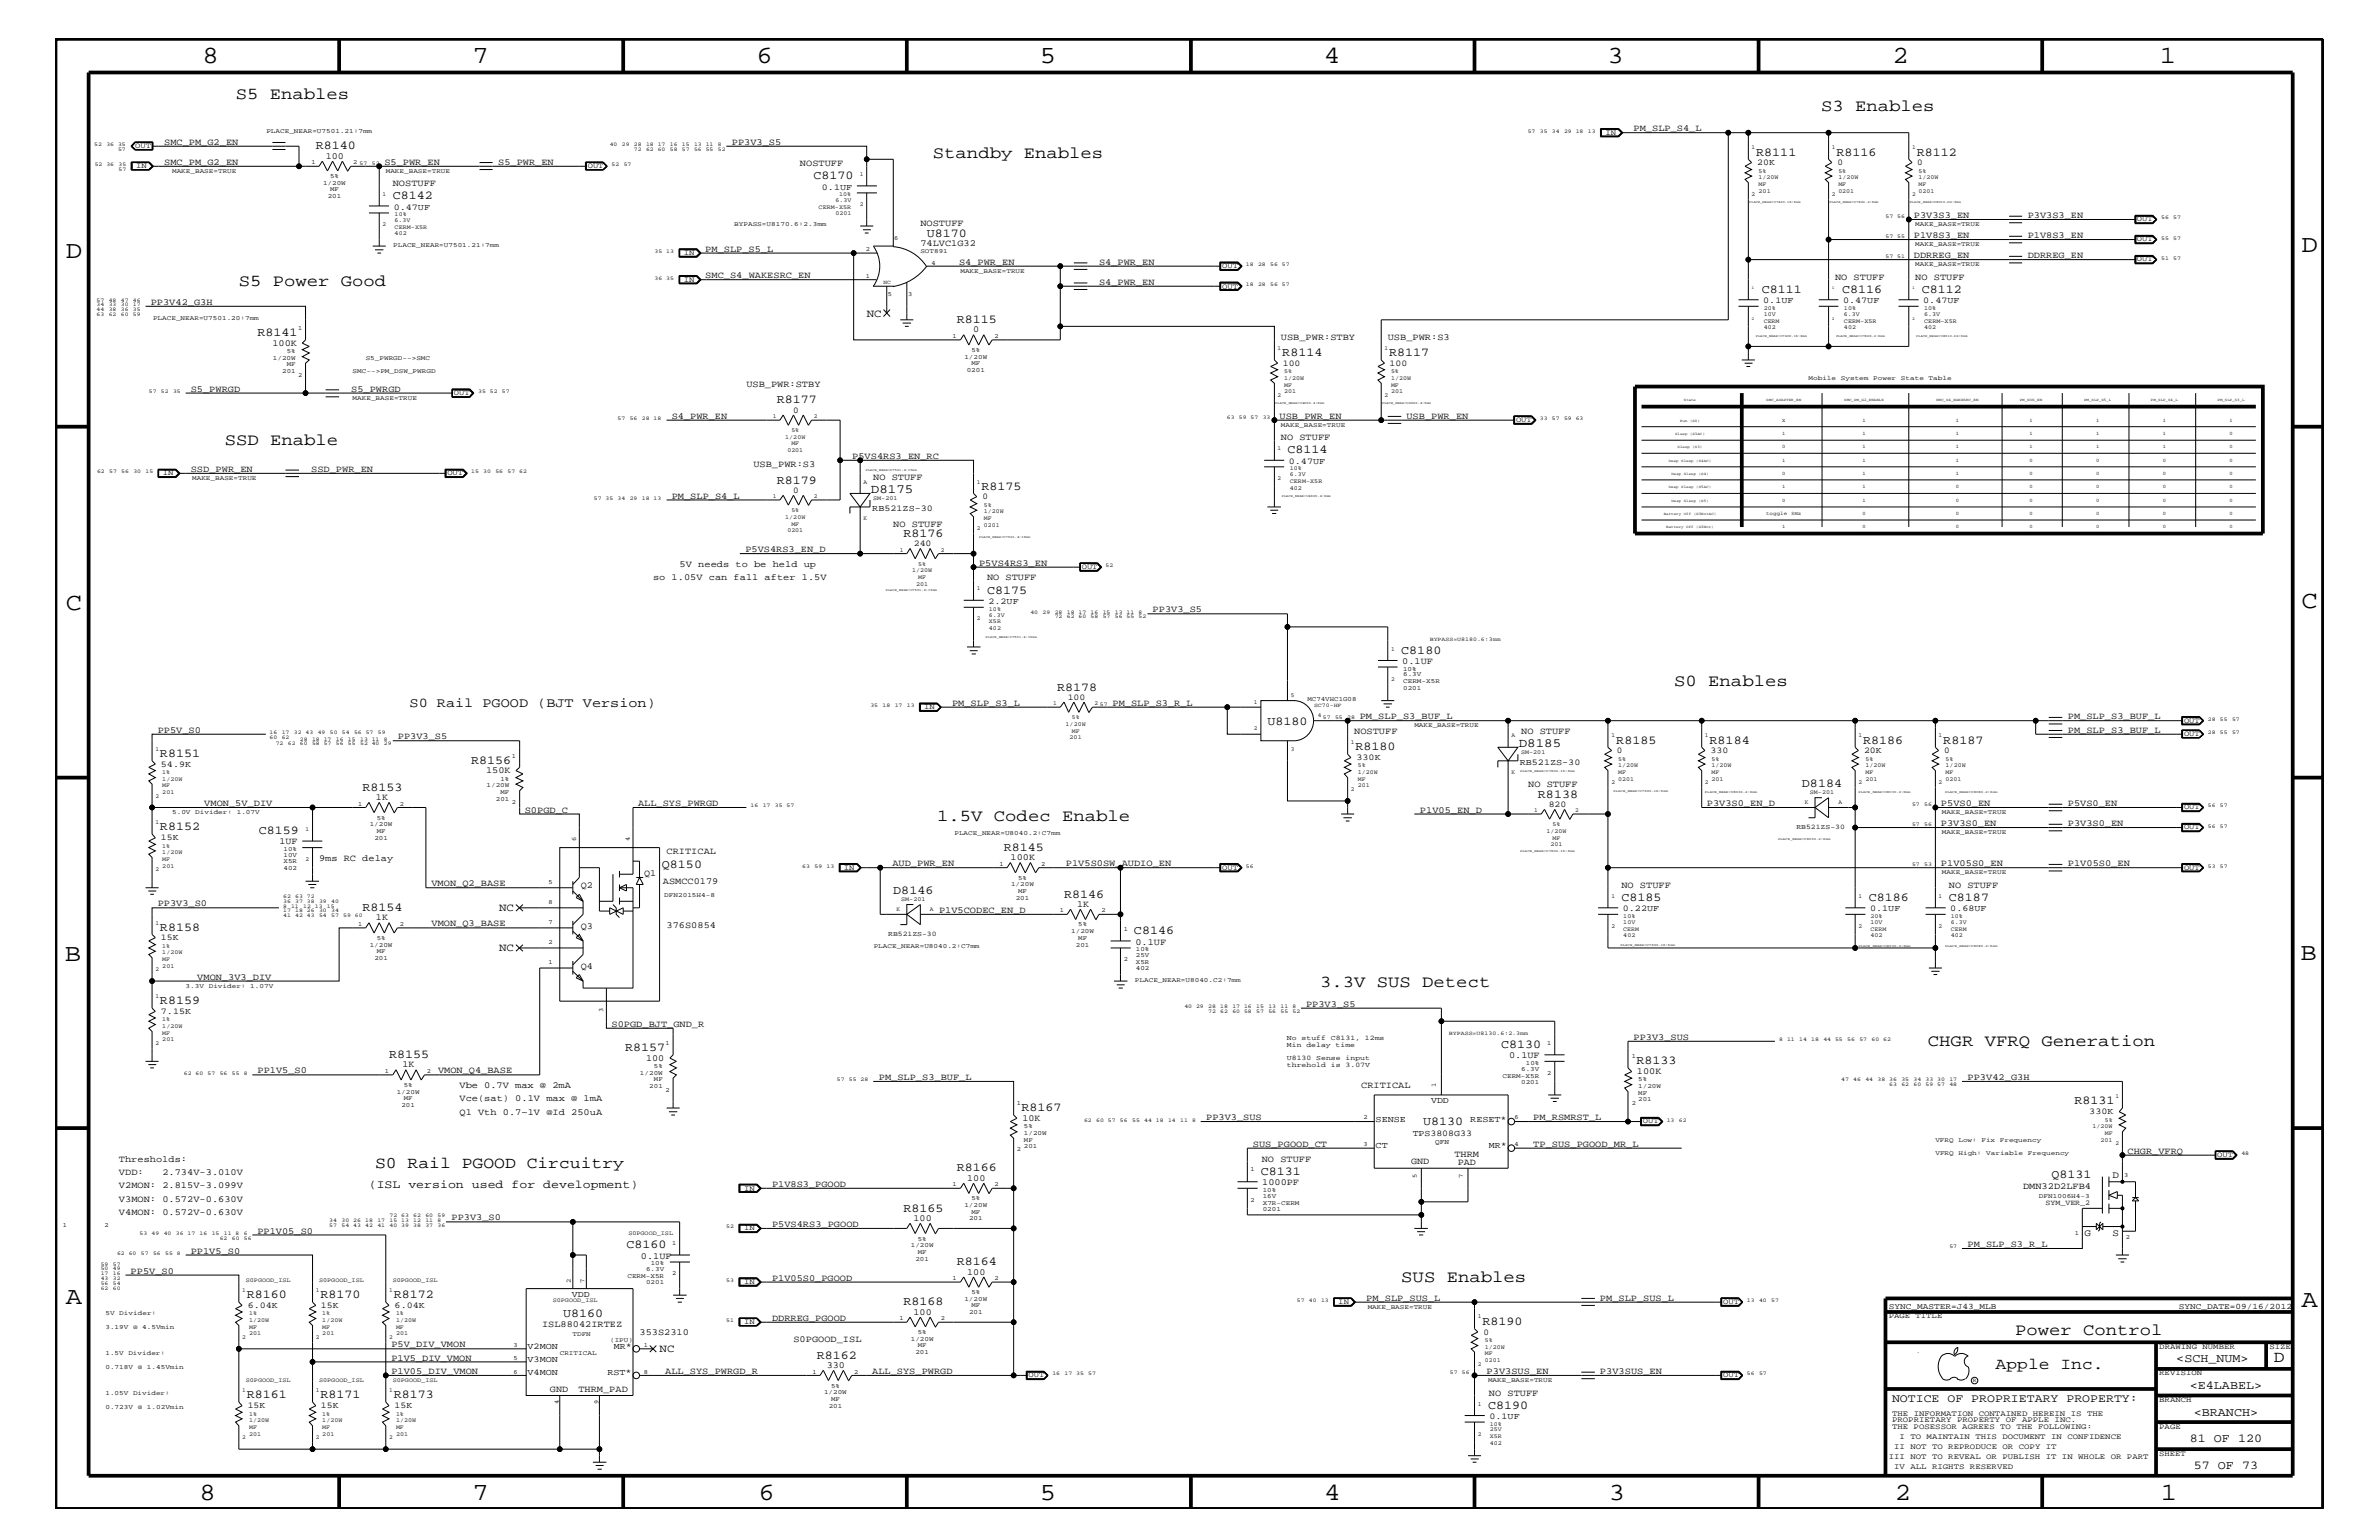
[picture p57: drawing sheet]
<svg xmlns="http://www.w3.org/2000/svg" width="432mm" height="279mm" viewBox="0 0 432 279" stroke-linecap="round" stroke-linejoin="round" font-family="sans-serif">
<defs><g id="words">
<g font-size="4.5">
<text x="36.7" y="11.5">8</text>
<text x="85.8" y="11.5">7</text>
<text x="137.3" y="11.5">6</text>
<text x="188.7" y="11.5">5</text>
<text x="240.3" y="11.5">4</text>
<text x="291.8" y="11.5">3</text>
<text x="343.5" y="11.5">2</text>
<text x="392" y="11.5">1</text>
<text x="11.9" y="46.8">D</text>
<text x="417.7" y="45.7">D</text>
<text x="11.9" y="110.6">C</text>
<text x="417.7" y="110.3">C</text>
<text x="11.8" y="174.3">B</text>
<text x="417.6" y="174.2">B</text>
<text x="11.9" y="236.7">A</text>
<text x="417.7" y="237.1">A</text>
<text x="36.2" y="272.1">8</text>
<text x="85.8" y="272.1">7</text>
<text x="137.7" y="272.1">6</text>
<text x="188.7" y="272.1">5</text>
<text x="240.4" y="272.1">4</text>
<text x="292" y="272.1">3</text>
<text x="343.9" y="272.1">2</text>
<text x="392.2" y="272.1">1</text>
</g>
<g font-size="3">
<text x="42.8" y="18">S5 Enables</text>
<text x="330.5" y="20.2">S3 Enables</text>
<text x="169.3" y="28.6">Standby Enables</text>
<text x="43.3" y="51.9">S5 Power Good</text>
<text x="40.8" y="80.8">SSD Enable</text>
<text x="303.9" y="124.4">S0 Enables</text>
<text x="170.1" y="149">1.5V Codec Enable</text>
<text x="239.6" y="179">3.3V SUS Detect</text>
<text x="349.9" y="189.9">CHGR VFRQ Generation</text>
<text x="68.1" y="211.9">S0 Rail PGOOD Circuitry</text>
<text x="254.3" y="232.6">SUS Enables</text>
<text x="365.8" y="242.3">Power Control</text>
<text x="362.2" y="248.4">Apple Inc.</text>
<text x="412.7" y="247.1">D</text>
</g>
<text font-size="2.5" x="74.3" y="128.3">S0 Rail PGOOD (BJT Version)</text>
<g font-size="2.3">
<text x="158.1" y="89.4">D8175</text>
<text x="275.7" y="135.5">D8185</text>
</g>
<g font-size="2.2">
<text x="57.3" y="27.1">R8140</text>
<text x="318.8" y="28.2">R8111</text>
<text x="333.3" y="28.2">R8116</text>
<text x="347.9" y="28.2">R8112</text>
<text x="147.7" y="32.5">C8170</text>
<text x="71.3" y="36.2">C8142</text>
<text x="168.2" y="43">U8170</text>
<text x="319.8" y="53.2">C8111</text>
<text x="334.3" y="53.2">C8116</text>
<text x="348.8" y="53.2">C8112</text>
<text x="173.7" y="58.6">R8115</text>
<text x="46.7" y="60.9">R8141</text>
<text x="232.7" y="64.5">R8114</text>
<text x="252.1" y="64.5">R8117</text>
<text x="141" y="73.2">R8177</text>
<text x="233.7" y="82.2">C8114</text>
<text x="141" y="87.7">R8179</text>
<text x="178.1" y="88.8">R8175</text>
<text x="164" y="97.4">R8176</text>
<text x="179.2" y="107.7">C8175</text>
<text x="254.3" y="118.6">C8180</text>
<text x="191.9" y="125.3">R8178</text>
<text x="230" y="131.5">U8180</text>
<text x="29" y="137.3">R8151</text>
<text x="246" y="136.1">R8180</text>
<text x="293.4" y="134.9">R8185</text>
<text x="310.3" y="134.9">R8184</text>
<text x="338.2" y="134.9">R8186</text>
<text x="352.7" y="134.9">R8187</text>
<text x="65.8" y="143.5">R8153</text>
<text x="85.5" y="138.5">R8156</text>
<text x="327.1" y="142.8">D8184</text>
<text x="279.1" y="144.7">R8138</text>
<text x="29" y="150.7">R8152</text>
<text x="47" y="151.3">C8159</text>
<text x="182.2" y="154.4">R8145</text>
<text x="120.1" y="157.5">Q8150</text>
<text x="65.8" y="165.3">R8154</text>
<text x="162.1" y="162.2">D8146</text>
<text x="193.1" y="162.8">R8146</text>
<text x="294.3" y="163.5">C8185</text>
<text x="339.2" y="163.5">C8186</text>
<text x="353.7" y="163.5">C8187</text>
<text x="29" y="168.9">R8158</text>
<text x="205.8" y="169.5">C8146</text>
<text x="29" y="182.1">R8159</text>
<text x="70.6" y="192">R8155</text>
<text x="113.5" y="190.6">R8157</text>
<text x="272.5" y="190.2">C8130</text>
<text x="297" y="193.1">R8133</text>
<text x="185.4" y="201.5">R8167</text>
<text x="376.5" y="200.3">R8131</text>
<text x="258.3" y="204.1">U8130</text>
<text x="173.7" y="212.5">R8166</text>
<text x="228.9" y="213.2">C8131</text>
<text x="372.4" y="213.8">Q8131</text>
<text x="164" y="219.8">R8165</text>
<text x="113.7" y="226.5">C8160</text>
<text x="173.7" y="229.6">R8164</text>
<text x="44.8" y="235.5">R8160</text>
<text x="58.2" y="235.5">R8170</text>
<text x="71.5" y="235.5">R8172</text>
<text x="102.2" y="238.9">U8160</text>
<text x="164" y="236.8">R8168</text>
<text x="269.1" y="240.3">R8190</text>
<text x="148.3" y="246.5">R8162</text>
<text x="395" y="247.1">&lt;SCH_NUM&gt;</text>
<text x="397.5" y="252">&lt;E4LABEL&gt;</text>
<text x="44.8" y="253.7">R8161</text>
<text x="58.2" y="253.7">R8171</text>
<text x="71.5" y="253.7">R8173</text>
<text x="270.1" y="255.6">C8190</text>
<text x="398.2" y="256.8">&lt;BRANCH&gt;</text>
<text x="397.5" y="261.6">81 OF 120</text>
<text x="398.2" y="266.6">57 OF 73</text>
</g>
<g font-size="2.1">
<text x="66.9" y="215.6">(ISL version used for development)</text>
<text x="343.4" y="254.4">NOTICE OF PROPRIETARY PROPERTY:</text>
</g>
<g font-size="2">
<text x="157.3" y="57.4">NC</text>
<text x="90.6" y="165.3">NC</text>
<text x="90.6" y="172.6">NC</text>
<text x="119.7" y="245.3">NC</text>
</g>
<g font-size="1.8">
<text x="383.5" y="213.6">D</text>
<text x="378.4" y="224.2">G</text>
<text x="383.5" y="224.2">S</text>
</g>
<g font-size="1.7">
<text x="296.5" y="23.8">PM_SLP_S4_L</text>
<text x="29.8" y="26.3">SMC_PM_G2_EN</text>
<text x="29.8" y="29.9">SMC_PM_G2_EN</text>
<text x="59.1" y="28.8">100</text>
<text x="69.8" y="29.9">S5_PWR_EN</text>
<text x="90.4" y="29.9">S5_PWR_EN</text>
<text x="132.8" y="26.3">PP3V3_S5</text>
<text x="71.3" y="33.7">NOSTUFF</text>
<text x="145.2" y="30.2">NOSTUFF</text>
<text x="167" y="41">NOSTUFF</text>
<text x="347.4" y="39.6">P3V3S3_EN</text>
<text x="368" y="39.6">P3V3S3_EN</text>
<text x="128" y="45.7">PM_SLP_S5_L</text>
<text x="167" y="44.6">74LVC1G32</text>
<text x="347.4" y="43.2">P1V8S3_EN</text>
<text x="347.4" y="46.8">DDRREG_EN</text>
<text x="368" y="43.2">P1V8S3_EN</text>
<text x="368" y="46.8">DDRREG_EN</text>
<text x="128" y="50.5">SMC_S4_WAKESRC_EN</text>
<text x="174.1" y="48">S4_PWR_EN</text>
<text x="199.5" y="48">S4_PWR_EN</text>
<text x="199.5" y="51.7">S4_PWR_EN</text>
<text x="333.1" y="50.7">NO STUFF</text>
<text x="347.6" y="50.7">NO STUFF</text>
<text x="27.3" y="55.3">PP3V42_G3H</text>
<text x="49.4" y="62.8">100K</text>
<text x="176.7" y="60.3">0</text>
<text x="232.5" y="61.7">USB_PWR:STBY</text>
<text x="251.9" y="61.7">USB_PWR:S3</text>
<text x="34.6" y="71.1">S5_PWRGD</text>
<text x="63.8" y="71.1">S5_PWRGD</text>
<text x="135.5" y="70.1">USB_PWR:STBY</text>
<text x="121.9" y="76">S4_PWR_EN</text>
<text x="232.2" y="76">USB_PWR_EN</text>
<text x="255.3" y="76">USB_PWR_EN</text>
<text x="154.7" y="83.3">P5VS4RS3_EN_RC</text>
<text x="232.5" y="79.9">NO STUFF</text>
<text x="34.6" y="85.6">SSD_PWR_EN</text>
<text x="56.5" y="85.6">SSD_PWR_EN</text>
<text x="136.7" y="84.7">USB_PWR:S3</text>
<text x="158.5" y="87.1">NO STUFF</text>
<text x="121.9" y="90.5">PM_SLP_S4_L</text>
<text x="162.1" y="95.6">NO STUFF</text>
<text x="135.3" y="100.2">P5VS4RS3_EN_D</text>
<text x="118.5" y="105.3">so 1.05V can fall after 1.5V</text>
<text x="123.4" y="102.9">5V needs to be held up</text>
<text x="177.7" y="102.6">P5VS4RS3_EN</text>
<text x="179.2" y="105.3">NO STUFF</text>
<text x="209.2" y="111.1">PP3V3_S5</text>
<text x="254.5" y="120.4">0.1UF</text>
<text x="172.8" y="128">PM_SLP_S3_L</text>
<text x="201.9" y="128">PM_SLP_S3_R_L</text>
<text x="246.8" y="130.5">PM_SLP_S3_BUF_L</text>
<text x="375.3" y="130.5">PM_SLP_S3_BUF_L</text>
<text x="28.6" y="133">PP5V_S0</text>
<text x="72.2" y="134.1">PP3V3_S5</text>
<text x="245.8" y="133.2">NOSTUFF</text>
<text x="276.1" y="133.2">NO STUFF</text>
<text x="375.3" y="133">PM_SLP_S3_BUF_L</text>
<text x="88.2" y="140.3">150K</text>
<text x="277.4" y="142.9">NO STUFF</text>
<text x="37.1" y="146.2">VMON_5V_DIV</text>
<text x="68.2" y="145.1">1K</text>
<text x="95.2" y="147.5">S0PGD_C</text>
<text x="115.8" y="146.2">ALL_SYS_PWRGD</text>
<text x="257.7" y="147.5">P1V05_EN_D</text>
<text x="309.8" y="146.2">P3V3S0_EN_D</text>
<text x="352.3" y="146.2">P5VS0_EN</text>
<text x="352.3" y="149.9">P3V3S0_EN</text>
<text x="375.3" y="146.2">P5VS0_EN</text>
<text x="375.3" y="149.9">P3V3S0_EN</text>
<text x="50.7" y="153.2">1UF</text>
<text x="121" y="155">CRITICAL</text>
<text x="57.9" y="156.2">9ms RC delay</text>
<text x="78.3" y="160.8">VMON_Q2_BASE</text>
<text x="105.4" y="161.1">Q2</text>
<text x="116.9" y="158.9">Q1</text>
<text x="120.3" y="160.3">ASMCC0179</text>
<text x="162" y="157.2">AUD_PWR_EN</text>
<text x="183.4" y="156.1">100K</text>
<text x="193.5" y="157.2">P1V5S0SW_AUDIO_EN</text>
<text x="294.3" y="161.1">NO STUFF</text>
<text x="352.3" y="157.2">P1V05S0_EN</text>
<text x="353.7" y="161.1">NO STUFF</text>
<text x="375.3" y="157.2">P1V05S0_EN</text>
<text x="28.6" y="164.5">PP3V3_S0</text>
<text x="68.2" y="167">1K</text>
<text x="170.4" y="165.6">P1V5CODEC_EN_D</text>
<text x="195.5" y="164.5">1K</text>
<text x="78.3" y="168.1">VMON_Q3_BASE</text>
<text x="105.4" y="168.6">Q3</text>
<text x="121" y="168.3">376S0854</text>
<text x="206.1" y="171.4">0.1UF</text>
<text x="35.8" y="177.7">VMON_3V3_DIV</text>
<text x="105.4" y="175.9">Q4</text>
<text x="237.1" y="182.7">PP3V3_S5</text>
<text x="111" y="186.3">S0PGD_BJT_GND_R</text>
<text x="273.9" y="192">0.1UF</text>
<text x="296.5" y="188.7">PP3V3_SUS</text>
<text x="46.7" y="194.8">PP1V5_S0</text>
<text x="73.1" y="193.7">1K</text>
<text x="79.5" y="194.8">VMON_Q4_BASE</text>
<text x="83.4" y="197.4">Vbe 0.7V max @ 2mA</text>
<text x="117.3" y="192.5">100</text>
<text x="159.5" y="195.9">PM_SLP_S3_BUF_L</text>
<text x="247.1" y="197.4">CRITICAL</text>
<text x="297.1" y="194.8">100K</text>
<text x="357.1" y="195.9">PP3V42_G3H</text>
<text x="83.4" y="199.8">Vce(sat) 0.1V max @ 1mA</text>
<text x="83.4" y="202.3">Q1 Vth 0.7~1V @Id 250uA</text>
<text x="185.6" y="203.4">10K</text>
<text x="218.9" y="203.2">PP3V3_SUS</text>
<text x="278.3" y="203.2">PM_RSMRST_L</text>
<text x="227.4" y="208.1">SUS_PGOOD_CT</text>
<text x="264" y="209.9">THRM</text>
<text x="278.3" y="208.1">TP_SUS_PGOOD_MR_L</text>
<text x="386.2" y="209.3">CHGR_VFRQ</text>
<text x="21.6" y="210.8">Thresholds:</text>
<text x="21.6" y="213.2">VDD:</text>
<text x="21.6" y="215.6">V2MON: 2.815V-3.099V</text>
<text x="29.5" y="213.2">2.734V-3.010V</text>
<text x="140.1" y="215.3">P1V8S3_PGOOD</text>
<text x="175.6" y="214.2">100</text>
<text x="229" y="210.8">NO STUFF</text>
<text x="229.1" y="215">1000PF</text>
<text x="256.1" y="211.1">GND</text>
<text x="264.6" y="211.4">PAD</text>
<text x="367.2" y="215.8">DMN32D2LFB4</text>
<text x="21.6" y="220.4">V4MON: 0.572V-0.630V</text>
<text x="21.6" y="218">V3MON: 0.572V-0.630V</text>
<text x="82" y="221.4">PP3V3_S0</text>
<text x="165.8" y="221.5">100</text>
<text x="34.6" y="227.5">PP1V5_S0</text>
<text x="46.7" y="223.9">PP1V05_S0</text>
<text x="140.1" y="222.6">P5VS4RS3_PGOOD</text>
<text x="357.1" y="226.3">PM_SLP_S3_R_L</text>
<text x="23.7" y="231.1">PP5V_S0</text>
<text x="116.3" y="228.4">0.1UF</text>
<text x="140.1" y="232.4">P1V05S0_PGOOD</text>
<text x="175.6" y="231.3">100</text>
<text x="140.1" y="239.6">DDRREG_PGOOD</text>
<text x="165.8" y="238.5">100</text>
<text x="248" y="236">PM_SLP_SUS_L</text>
<text x="290.4" y="236">PM_SLP_SUS_L</text>
<text x="71" y="244.5">P5V_DIV_VMON</text>
<text x="98.4" y="240.7">ISL88042IRTEZ</text>
<text x="116.1" y="242.3">353S2310</text>
<text x="144" y="243.5">S0PGOOD_ISL</text>
<text x="71" y="249.3">P1V05_DIV_VMON</text>
<text x="71" y="246.9">P1V5_DIV_VMON</text>
<text x="120.7" y="249.3">ALL_SYS_PWRGD_R</text>
<text x="150.1" y="248.2">330</text>
<text x="158.3" y="249.3">ALL_SYS_PWRGD</text>
<text x="269.8" y="249.3">P3V3SUS_EN</text>
<text x="290.4" y="249.3">P3V3SUS_EN</text>
<text x="99.8" y="252.6">GND</text>
<text x="105" y="252.6">THRM_PAD</text>
<text x="270.3" y="253.3">NO STUFF</text>
</g>
<g font-size="1.6">
<text x="149.2" y="34.4">0.1UF</text>
<text x="318.9" y="30">20K</text>
<text x="333.5" y="30">0</text>
<text x="348" y="30">0</text>
<text x="71.5" y="38">0.47UF</text>
<text x="320" y="55">0.1UF</text>
<text x="334.5" y="55">0.47UF</text>
<text x="349.1" y="55">0.47UF</text>
<text x="232.8" y="66.4">100</text>
<text x="252.2" y="66.4">100</text>
<text x="143.9" y="74.9">0</text>
<text x="143.9" y="89.4">0</text>
<text x="233.9" y="84.1">0.47UF</text>
<text x="158.3" y="92.7">RB521ZS-30</text>
<text x="178.3" y="90.6">0</text>
<text x="165.9" y="99.1">240</text>
<text x="179.4" y="109.5">2.2UF</text>
<text x="193.8" y="127">100</text>
<text x="246.2" y="137.9">330K</text>
<text x="293.5" y="136.7">0</text>
<text x="310.5" y="136.7">330</text>
<text x="338.3" y="136.7">20K</text>
<text x="352.9" y="136.7">0</text>
<text x="29.2" y="139.1">54.9K</text>
<text x="275.8" y="138.8">RB521ZS-30</text>
<text x="281.1" y="146.4">820</text>
<text x="29.2" y="152.4">15K</text>
<text x="294.6" y="165.3">0.22UF</text>
<text x="339.4" y="165.3">0.1UF</text>
<text x="354" y="165.3">0.68UF</text>
<text x="29.2" y="170.6">15K</text>
<text x="29.2" y="184">7.15K</text>
<text x="249.7" y="203.5">SENSE</text>
<text x="259.8" y="200.1">VDD</text>
<text x="266.9" y="203.5">RESET*</text>
<text x="379.2" y="202.1">330K</text>
<text x="249.7" y="208.3">CT</text>
<text x="256.4" y="206">TPS3808G33</text>
<text x="270.3" y="208.3">MR*</text>
<text x="45" y="237.3">6.04K</text>
<text x="58.3" y="237.3">15K</text>
<text x="71.6" y="237.3">6.04K</text>
<text x="103.8" y="235.2">VDD</text>
<text x="95.8" y="244.7">V2MON</text>
<text x="111.4" y="244.7">MR*</text>
<text x="269.2" y="242.2">0</text>
<text x="95.8" y="249.5">V4MON</text>
<text x="95.8" y="247.1">V3MON</text>
<text x="110.2" y="249.5">RST*</text>
<text x="45" y="255.5">15K</text>
<text x="58.3" y="255.5">15K</text>
<text x="71.6" y="255.5">15K</text>
<text x="270.3" y="257.4">0.1UF</text>
</g>
<g font-size="1.5">
<text x="342.8" y="237.4">SYNC_MASTER=J43_MLB</text>
<text x="395.5" y="237.4">SYNC_DATE=09/16/2012</text>
</g>
<g font-size="1.4">
<text x="24.6" y="26.9">OUT</text>
<text x="291.4" y="24.4">IN</text>
<text x="24.7" y="30.5">IN</text>
<text x="106.7" y="30.5">OUT</text>
<text x="387.9" y="40.2">OUT</text>
<text x="124.1" y="46.3">IN</text>
<text x="387.9" y="47.4">OUT</text>
<text x="387.9" y="43.8">OUT</text>
<text x="124.1" y="51.1">IN</text>
<text x="221.8" y="48.7">OUT</text>
<text x="221.8" y="52.4">OUT</text>
<text x="82.4" y="71.7">OUT</text>
<text x="275.2" y="76.6">OUT</text>
<text x="29.5" y="86.2">IN</text>
<text x="81.2" y="86.2">OUT</text>
<text x="196.3" y="103.2">OUT</text>
<text x="167.7" y="128.7">IN</text>
<text x="396.4" y="131.1">OUT</text>
<text x="396.4" y="133.5">OUT</text>
<text x="396.4" y="146.8">OUT</text>
<text x="396.4" y="150.5">OUT</text>
<text x="153.2" y="157.8">IN</text>
<text x="221.8" y="157.8">OUT</text>
<text x="396.4" y="157.8">OUT</text>
<text x="298.2" y="203.8">OUT</text>
<text x="402.4" y="209.9">OUT</text>
<text x="135" y="216">IN</text>
<text x="371.3" y="218.6">SYM_VER_2</text>
<text x="135" y="223.2">IN</text>
<text x="135" y="232.9">IN</text>
<text x="242.9" y="236.6">IN</text>
<text x="312.8" y="236.6">OUT</text>
<text x="342.8" y="239.2">PAGE TITLE</text>
<text x="135" y="240.2">IN</text>
<text x="391.9" y="244.7">DRAWING NUMBER</text>
<text x="411.9" y="244.7">SIZE</text>
<text x="186.7" y="249.9">OUT</text>
<text x="312.8" y="249.9">OUT</text>
<text x="391.9" y="249.5">REVISION</text>
<text x="343.4" y="256.8">THE INFORMATION CONTAINED HEREIN IS THE</text>
<text x="391.9" y="254.4">BRANCH</text>
<text x="343.4" y="258">PROPRIETARY PROPERTY OF APPLE INC.</text>
<text x="343.4" y="259.3">THE POSESSOR AGREES TO THE FOLLOWING:</text>
<text x="343.8" y="262.9">II NOT TO REPRODUCE OR COPY IT</text>
<text x="344.8" y="261.1">I TO MAINTAIN THIS DOCUMENT IN CONFIDENCE</text>
<text x="391.9" y="259.3">PAGE</text>
<text x="342.8" y="264.7">III NOT TO REVEAL OR PUBLISH IT IN WHOLE OR PART</text>
<text x="343.8" y="266.6">IV ALL RIGHTS RESERVED</text>
<text x="391.9" y="264.1">SHEET</text>
</g>
<g font-size="1.3">
<text x="326.1" y="150.5">RB521ZS-30</text>
<text x="161.2" y="169.9">RB521ZS-30</text>
<text x="233.6" y="189.9">Min delay time</text>
<text x="233.6" y="188.7">No stuff C8131, 12ms</text>
<text x="233.6" y="192.3">U8130 Sense input</text>
<text x="233.6" y="193.6">threhold is 3.07V</text>
<text x="260.5" y="207.6">QFN</text>
</g>
<g font-size="1.2">
<text x="48.3" y="24.2">PLACE_NEAR=U7501.21:7mm</text>
<text x="56.6" y="29.7">1</text>
<text x="64.1" y="29.7">2</text>
<text x="31.2" y="31.4">MAKE_BASE=TRUE</text>
<text x="58.6" y="33.6">1/20W</text>
<text x="59.5" y="35.9">201</text>
<text x="59.9" y="34.7">MF</text>
<text x="59.9" y="32.3">5%</text>
<text x="70" y="31.4">MAKE_BASE=TRUE</text>
<text x="133.3" y="41.1">BYPASS=U8170.6:2.3mm</text>
<text x="347.6" y="41">MAKE_BASE=TRUE</text>
<text x="71.4" y="44.7">PLACE_NEAR=U7501.21:7mm</text>
<text x="157.1" y="45.5">2</text>
<text x="162.3" y="43.5">6</text>
<text x="167" y="45.9">SOT891</text>
<text x="347.6" y="44.6">MAKE_BASE=TRUE</text>
<text x="157.1" y="50.4">1</text>
<text x="161.1" y="53.8">5</text>
<text x="164.8" y="53.8">3</text>
<text x="169.1" y="48">4</text>
<text x="174.3" y="49.6">MAKE_BASE=TRUE</text>
<text x="347.6" y="48.3">MAKE_BASE=TRUE</text>
<text x="27.8" y="58">PLACE_NEAR=U7501.20:7mm</text>
<text x="54.1" y="59.8">1</text>
<text x="49.5" y="65.3">1/20W</text>
<text x="52.1" y="64">5%</text>
<text x="66.4" y="65.3">S5_PWRGD--&gt;SMC</text>
<text x="172.9" y="61.3">1</text>
<text x="175" y="65.1">1/20W</text>
<text x="176.3" y="63.9">5%</text>
<text x="180.5" y="61.3">2</text>
<text x="51.2" y="67.7">201</text>
<text x="52.1" y="66.5">MF</text>
<text x="54.1" y="68.4">2</text>
<text x="64" y="67.7">SMC--&gt;PM_DSW_PWRGD</text>
<text x="175.5" y="67.5">0201</text>
<text x="176.3" y="66.2">MF</text>
<text x="328.3" y="68.9">Mobile</text>
<text x="334.1" y="68.9">System</text>
<text x="340" y="68.9">Power</text>
<text x="345" y="68.9">State</text>
<text x="350.1" y="68.9">Table</text>
<text x="64" y="72.6">MAKE_BASE=TRUE</text>
<text x="232.5" y="77.4">MAKE_BASE=TRUE</text>
<text x="34.9" y="87.1">MAKE_BASE=TRUE</text>
<text x="254.7" y="121.7">10%</text>
<text x="254.7" y="125.2">0201</text>
<text x="254.7" y="124">CERM-X5R</text>
<text x="254.7" y="122.7">6.3V</text>
<text x="237.3" y="127.1">MC74VHC1G08</text>
<text x="256.7" y="131.9">MAKE_BASE=TRUE</text>
<text x="92.9" y="137.4">1</text>
<text x="88.3" y="142.9">1/20W</text>
<text x="90.8" y="141.7">1%</text>
<text x="31.2" y="147.7">5.0V Divider:</text>
<text x="43" y="147.7">1.07V</text>
<text x="65" y="146.2">1</text>
<text x="67.1" y="149.9">1/20W</text>
<text x="68.4" y="148.7">5%</text>
<text x="72.6" y="146.2">2</text>
<text x="90" y="145.3">201</text>
<text x="90.8" y="144">MF</text>
<text x="92.9" y="145.9">2</text>
<text x="352.5" y="147.7">MAKE_BASE=TRUE</text>
<text x="51.5" y="154.4">10%</text>
<text x="51.5" y="155.5">10V</text>
<text x="67.9" y="152.3">201</text>
<text x="68.4" y="151.1">MF</text>
<text x="104.6" y="152.6" transform="rotate(-90 104.6 152.6)">6</text>
<text x="114.3" y="152.6" transform="rotate(-90 114.3 152.6)">4</text>
<text x="173.2" y="151.4">PLACE_NEAR=U8040.2:C7mm</text>
<text x="352.5" y="151.3">MAKE_BASE=TRUE</text>
<text x="51.5" y="157.9">402</text>
<text x="51.5" y="156.7">X5R</text>
<text x="99.6" y="160.3">5</text>
<text x="181.4" y="157.1">1</text>
<text x="183.5" y="160.8">1/20W</text>
<text x="184.8" y="162">MF</text>
<text x="184.8" y="159.6">5%</text>
<text x="189" y="157.1">2</text>
<text x="352.5" y="158.6">MAKE_BASE=TRUE</text>
<text x="99.6" y="163.9">8</text>
<text x="99.6" y="167.6">7</text>
<text x="120.6" y="162.7">DFN2015H4-8</text>
<text x="184.4" y="163.3">201</text>
<text x="192.4" y="165.6">1</text>
<text x="199.9" y="165.6">2</text>
<text x="65" y="168">1</text>
<text x="67.1" y="171.7">1/20W</text>
<text x="68.4" y="172.9">MF</text>
<text x="68.4" y="170.5">5%</text>
<text x="72.6" y="168">2</text>
<text x="99.6" y="171.2">2</text>
<text x="158.6" y="172">PLACE_NEAR=U8040.2:C7mm</text>
<text x="194.4" y="169.3">1/20W</text>
<text x="195.3" y="171.7">201</text>
<text x="195.7" y="170.5">MF</text>
<text x="195.7" y="168.1">5%</text>
<text x="204" y="168.9">1</text>
<text x="206.2" y="173.7">25V</text>
<text x="206.2" y="172.6">10%</text>
<text x="33.7" y="179.3">3.3V Divider:</text>
<text x="45.4" y="179.3">1.07V</text>
<text x="67.9" y="174.2">201</text>
<text x="99.6" y="174.9">1</text>
<text x="204" y="174.4">2</text>
<text x="206" y="178.1">PLACE_NEAR=U8040.C2:7mm</text>
<text x="206.2" y="176.1">402</text>
<text x="206.2" y="174.9">X5R</text>
<text x="109.5" y="183.7" transform="rotate(-90 109.5 183.7)">3</text>
<text x="120.8" y="189.5">1</text>
<text x="280.8" y="189.5">1</text>
<text x="296.2" y="192">1</text>
<text x="69.9" y="194.7">1</text>
<text x="73.3" y="197.2">5%</text>
<text x="77.5" y="194.7">2</text>
<text x="116.2" y="195">1/20W</text>
<text x="117.9" y="197.4">201</text>
<text x="118.7" y="196.2">MF</text>
<text x="118.7" y="193.7">5%</text>
<text x="260.6" y="197.2" transform="rotate(-90 260.6 197.2)">1</text>
<text x="272.7" y="195.5">CERM-X5R</text>
<text x="276.1" y="196.7">0201</text>
<text x="276.1" y="194.3">6.3V</text>
<text x="276.9" y="193.2">10%</text>
<text x="280.8" y="195">2</text>
<text x="297.3" y="197.4">1/20W</text>
<text x="297.3" y="196.2">5%</text>
<text x="72" y="198.4">1/20W</text>
<text x="72.9" y="200.9">201</text>
<text x="73.3" y="199.6">MF</text>
<text x="120.8" y="198.1">2</text>
<text x="184.6" y="200.4">1</text>
<text x="247.5" y="203">2</text>
<text x="274.9" y="203">6</text>
<text x="296.2" y="200.4">2</text>
<text x="297.3" y="198.7">MF</text>
<text x="297.3" y="199.8">201</text>
<text x="184.6" y="208.9">2</text>
<text x="185.8" y="207.1">MF</text>
<text x="185.8" y="205.9">1/20W</text>
<text x="185.8" y="208.3">201</text>
<text x="185.8" y="204.7">5%</text>
<text x="247.5" y="208">3</text>
<text x="274.9" y="207.9">4</text>
<text x="351.3" y="209.6">VFRQ</text>
<text x="351.3" y="207.1">VFRQ</text>
<text x="355.5" y="207.1">Low:</text>
<text x="355.5" y="209.6">High:</text>
<text x="359.6" y="207.1">Fix</text>
<text x="360.5" y="209.6">Variable</text>
<text x="363" y="207.1">Frequency</text>
<text x="368" y="209.6">Frequency</text>
<text x="172.9" y="215.3">1</text>
<text x="180.5" y="215.3">2</text>
<text x="227" y="212.5">1</text>
<text x="257.1" y="213.8" transform="rotate(-90 257.1 213.8)">5</text>
<text x="265.6" y="213.8" transform="rotate(-90 265.6 213.8)">7</text>
<text x="385.6" y="213.6">3</text>
<text x="175" y="219">1/20W</text>
<text x="175.9" y="221.4">201</text>
<text x="176.3" y="220.2">MF</text>
<text x="176.3" y="217.8">5%</text>
<text x="227" y="218">2</text>
<text x="229.2" y="216.2">10%</text>
<text x="229.2" y="219.7">0201</text>
<text x="229.2" y="218.6">X7R-CERM</text>
<text x="229.2" y="217.3">16V</text>
<text x="370.1" y="217.3">DFN1006H4-3</text>
<text x="11.4" y="222.5">1</text>
<text x="19" y="222.5">2</text>
<text x="122" y="225.9">1</text>
<text x="165.3" y="226.3">1/20W</text>
<text x="166.6" y="227.5">MF</text>
<text x="166.6" y="225.1">5%</text>
<text x="376.6" y="224.1">1</text>
<text x="385.8" y="224.8">2</text>
<text x="103.6" y="232.9" transform="rotate(-90 103.6 232.9)">2</text>
<text x="106.1" y="232.9" transform="rotate(-90 106.1 232.9)">7</text>
<text x="113.9" y="231.8">CERM-X5R</text>
<text x="117.3" y="233">0201</text>
<text x="117.3" y="230.7">6.3V</text>
<text x="118.1" y="229.6">10%</text>
<text x="122" y="231.3">2</text>
<text x="166.2" y="228.7">201</text>
<text x="172.9" y="232.2">1</text>
<text x="180.5" y="232.2">2</text>
<text x="19.1" y="238.6">5V Divider:</text>
<text x="163.2" y="239.5">1</text>
<text x="170.8" y="239.5">2</text>
<text x="175" y="236">1/20W</text>
<text x="175.9" y="238.4">201</text>
<text x="176.3" y="237.2">MF</text>
<text x="176.3" y="234.7">5%</text>
<text x="248.2" y="237.4">MAKE_BASE=TRUE</text>
<text x="19.1" y="245.9">1.5V Divider:</text>
<text x="19.1" y="241.1">3.19V @</text>
<text x="25.8" y="241.1">4.5Vmin</text>
<text x="93.2" y="244.4">3</text>
<text x="101.6" y="245.9">CRITICAL</text>
<text x="103.9" y="242.4">TDFN</text>
<text x="110.7" y="243.5">(IPU)</text>
<text x="116.8" y="244.4">1</text>
<text x="165.3" y="243.3">1/20W</text>
<text x="166.2" y="245.6">201</text>
<text x="166.6" y="244.5">MF</text>
<text x="166.6" y="242">5%</text>
<text x="19.1" y="248.4">0.718V @</text>
<text x="26.7" y="248.4">1.45Vmin</text>
<text x="93.2" y="249.2">6</text>
<text x="93.2" y="246.7">5</text>
<text x="116.8" y="249.2">8</text>
<text x="147.5" y="249.2">1</text>
<text x="150.8" y="251.7">5%</text>
<text x="155" y="249.2">2</text>
<text x="270.1" y="250.7">MAKE_BASE=TRUE</text>
<text x="19.1" y="253.2">1.05V Divider:</text>
<text x="19.1" y="255.6">0.723V @</text>
<text x="26.7" y="255.6">1.02Vmin</text>
<text x="101.4" y="254.7" transform="rotate(-90 101.4 254.7)">4</text>
<text x="108.6" y="254.7" transform="rotate(-90 108.6 254.7)">9</text>
<text x="149.6" y="252.9">1/20W</text>
<text x="150.4" y="255.4">201</text>
<text x="150.8" y="254.2">MF</text>
</g>
<g font-size="1.1">
<text x="317.9" y="27.1">1</text>
<text x="332.5" y="27.1">1</text>
<text x="347" y="27.1">1</text>
<text x="69.4" y="35.6">1</text>
<text x="152.3" y="35.6">10%</text>
<text x="156" y="31.9">1</text>
<text x="317.9" y="35.6">2</text>
<text x="319.2" y="33.7">MF</text>
<text x="319.2" y="32.5">1/20W</text>
<text x="319.2" y="35">201</text>
<text x="319.2" y="31.4">5%</text>
<text x="332.5" y="35.6">2</text>
<text x="333.7" y="33.7">MF</text>
<text x="333.7" y="32.5">1/20W</text>
<text x="333.7" y="35">0201</text>
<text x="333.7" y="31.4">5%</text>
<text x="347" y="35.6">2</text>
<text x="348.2" y="33.7">MF</text>
<text x="348.2" y="32.5">1/20W</text>
<text x="348.2" y="35">0201</text>
<text x="348.2" y="31.4">5%</text>
<text x="69.4" y="41">2</text>
<text x="71.6" y="39.2">10%</text>
<text x="71.6" y="40.3">6.3V</text>
<text x="71.6" y="41.5">CERM-X5R</text>
<text x="148.6" y="37.9">CERM-X5R</text>
<text x="151.6" y="39.1">0201</text>
<text x="151.6" y="36.7">6.3V</text>
<text x="156" y="37.4">2</text>
<text x="71.6" y="42.7">402</text>
<text x="320.1" y="59.7">402</text>
<text x="320.1" y="56.2">20%</text>
<text x="320.1" y="58.5">CERM</text>
<text x="320.1" y="57.3">10V</text>
<text x="334.7" y="59.7">402</text>
<text x="334.7" y="56.2">10%</text>
<text x="334.7" y="57.3">6.3V</text>
<text x="334.7" y="58.5">CERM-X5R</text>
<text x="349.2" y="59.7">402</text>
<text x="349.2" y="56.2">10%</text>
<text x="349.2" y="57.3">6.3V</text>
<text x="349.2" y="58.5">CERM-X5R</text>
<text x="231.9" y="63.4">1</text>
<text x="251.3" y="63.4">1</text>
<text x="231.9" y="72">2</text>
<text x="233.1" y="70.1">MF</text>
<text x="233.1" y="68.9">1/20W</text>
<text x="233.1" y="71.3">201</text>
<text x="233.1" y="67.7">5%</text>
<text x="251.3" y="72">2</text>
<text x="252.5" y="70.1">MF</text>
<text x="252.5" y="68.9">1/20W</text>
<text x="252.5" y="71.3">201</text>
<text x="252.5" y="67.7">5%</text>
<text x="140.3" y="75.8">1</text>
<text x="147.7" y="75.8">2</text>
<text x="142.5" y="79.6">1/20W</text>
<text x="142.9" y="82">0201</text>
<text x="143.6" y="80.8">MF</text>
<text x="143.6" y="78.3">5%</text>
<text x="231.9" y="81.6">1</text>
<text x="156.7" y="87.7">A</text>
<text x="177.3" y="87.7">1</text>
<text x="231.9" y="87.1">2</text>
<text x="234.1" y="88.8">402</text>
<text x="234.1" y="85.3">10%</text>
<text x="234.1" y="86.4">6.3V</text>
<text x="234.1" y="87.6">CERM-X5R</text>
<text x="140.3" y="90.4">1</text>
<text x="142.5" y="94.2">1/20W</text>
<text x="143.6" y="95.4">MF</text>
<text x="143.6" y="92.9">5%</text>
<text x="147.7" y="90.4">2</text>
<text x="156.7" y="94.3">K</text>
<text x="158.5" y="90.7">SM-201</text>
<text x="178.6" y="94.3">MF</text>
<text x="178.6" y="93.2">1/20W</text>
<text x="178.6" y="95.6">0201</text>
<text x="178.6" y="92">5%</text>
<text x="142.9" y="96.5">0201</text>
<text x="163.3" y="100.1">1</text>
<text x="170.8" y="100.1">2</text>
<text x="177.3" y="96.2">2</text>
<text x="165.6" y="103.8">1/20W</text>
<text x="166.3" y="106.3">201</text>
<text x="166.7" y="105">MF</text>
<text x="166.7" y="102.6">5%</text>
<text x="177.3" y="107.1">1</text>
<text x="177.3" y="112.6">2</text>
<text x="179.5" y="110.8">10%</text>
<text x="179.5" y="113.1">X5R</text>
<text x="179.5" y="111.9">6.3V</text>
<text x="179.5" y="114.2">402</text>
<text x="252.5" y="118.1">1</text>
<text x="252.5" y="123.5">2</text>
<text x="191.2" y="128">1</text>
<text x="193.4" y="131.7">1/20W</text>
<text x="194.5" y="130.5">5%</text>
<text x="198.6" y="128">2</text>
<text x="227.6" y="127.7">1</text>
<text x="234.3" y="126.5">5</text>
<text x="239.2" y="130.2">4</text>
<text x="28.2" y="136.2">1</text>
<text x="194.1" y="134.1">201</text>
<text x="194.5" y="133">MF</text>
<text x="227.6" y="132.5">2</text>
<text x="234.3" y="136.2">3</text>
<text x="245.2" y="135">1</text>
<text x="274.3" y="133.8">A</text>
<text x="276.1" y="136.8">SM-201</text>
<text x="292.5" y="133.8">1</text>
<text x="309.5" y="133.8">1</text>
<text x="337.3" y="133.8">1</text>
<text x="351.9" y="133.8">1</text>
<text x="29.5" y="140.4">1%</text>
<text x="29.5" y="142.9">MF</text>
<text x="29.5" y="141.7">1/20W</text>
<text x="245.2" y="143.5">2</text>
<text x="246.5" y="141.7">MF</text>
<text x="246.5" y="140.4">1/20W</text>
<text x="246.5" y="142.9">201</text>
<text x="246.5" y="139.2">5%</text>
<text x="274.3" y="140.4">K</text>
<text x="292.5" y="142.3">2</text>
<text x="293.7" y="140.4">MF</text>
<text x="293.7" y="139.2">1/20W</text>
<text x="293.7" y="141.7">0201</text>
<text x="293.7" y="138">5%</text>
<text x="309.5" y="142.3">2</text>
<text x="310.6" y="140.4">MF</text>
<text x="310.6" y="139.2">1/20W</text>
<text x="310.6" y="141.7">201</text>
<text x="310.6" y="138">5%</text>
<text x="337.3" y="142.3">2</text>
<text x="338.6" y="140.4">MF</text>
<text x="338.6" y="139.2">1/20W</text>
<text x="338.6" y="141.7">201</text>
<text x="338.6" y="138">5%</text>
<text x="351.9" y="142.3">2</text>
<text x="353.1" y="140.4">MF</text>
<text x="353.1" y="139.2">1/20W</text>
<text x="353.1" y="141.7">0201</text>
<text x="353.1" y="138">5%</text>
<text x="28.2" y="144.7">2</text>
<text x="28.2" y="149.5">1</text>
<text x="29.5" y="144">201</text>
<text x="278.5" y="147.3">1</text>
<text x="281.8" y="149.9">5%</text>
<text x="285.9" y="147.3">2</text>
<text x="327.6" y="145.9">K</text>
<text x="328.5" y="144">SM-201</text>
<text x="333.7" y="145.9">A</text>
<text x="29.5" y="153.8">1%</text>
<text x="29.5" y="155">1/20W</text>
<text x="55.5" y="150.7">1</text>
<text x="280.7" y="151.1">1/20W</text>
<text x="281.4" y="153.5">201</text>
<text x="281.8" y="152.3">MF</text>
<text x="28.2" y="158">2</text>
<text x="29.5" y="156.2">MF</text>
<text x="29.5" y="157.4">201</text>
<text x="55.5" y="156.2">2</text>
<text x="28.2" y="167.8">1</text>
<text x="162.7" y="165.3">K</text>
<text x="163.6" y="163.5">SM-201</text>
<text x="168.7" y="165.3">A</text>
<text x="292.5" y="162.8">1</text>
<text x="294.6" y="166.5">10%</text>
<text x="294.6" y="167.6">10V</text>
<text x="337.3" y="162.8">1</text>
<text x="339.5" y="166.5">20%</text>
<text x="339.5" y="167.6">10V</text>
<text x="351.9" y="162.8">1</text>
<text x="354.1" y="166.5">10%</text>
<text x="354.1" y="167.6">6.3V</text>
<text x="29.5" y="172">1%</text>
<text x="29.5" y="173.2">1/20W</text>
<text x="292.5" y="168.3">2</text>
<text x="294.6" y="170">402</text>
<text x="294.6" y="168.9">CERM</text>
<text x="337.3" y="168.3">2</text>
<text x="339.5" y="170">402</text>
<text x="339.5" y="168.9">CERM</text>
<text x="351.9" y="168.3">2</text>
<text x="354.1" y="170">402</text>
<text x="354.1" y="168.9">CERM</text>
<text x="28.2" y="176.2">2</text>
<text x="29.5" y="174.4">MF</text>
<text x="29.5" y="175.6">201</text>
<text x="28.2" y="181">1</text>
<text x="29.5" y="185.3">1%</text>
<text x="28.2" y="189.5">2</text>
<text x="29.5" y="187.7">MF</text>
<text x="29.5" y="186.5">1/20W</text>
<text x="29.5" y="188.9">201</text>
<text x="382" y="203.5">5%</text>
<text x="384" y="199.2">1</text>
<text x="379.8" y="204.7">1/20W</text>
<text x="381.3" y="207.1">201</text>
<text x="382" y="205.9">MF</text>
<text x="384" y="207.7">2</text>
<text x="114" y="224.1">S0PGOOD_ISL</text>
<text x="44.6" y="232.6">S0PGOOD_ISL</text>
<text x="57.9" y="232.6">S0PGOOD_ISL</text>
<text x="71.3" y="232.6">S0PGOOD_ISL</text>
<text x="43.9" y="234.4">1</text>
<text x="45.2" y="238.6">1%</text>
<text x="45.2" y="239.9">1/20W</text>
<text x="57.3" y="234.4">1</text>
<text x="58.5" y="238.6">1%</text>
<text x="58.5" y="239.9">1/20W</text>
<text x="70.6" y="234.4">1</text>
<text x="71.9" y="238.6">1%</text>
<text x="71.9" y="239.9">1/20W</text>
<text x="100.3" y="236.2">S0PGOOD_ISL</text>
<text x="268.2" y="239.2">1</text>
<text x="43.9" y="242.9">2</text>
<text x="45.2" y="241.1">MF</text>
<text x="45.2" y="242.3">201</text>
<text x="57.3" y="242.9">2</text>
<text x="58.5" y="241.1">MF</text>
<text x="58.5" y="242.3">201</text>
<text x="70.6" y="242.9">2</text>
<text x="71.9" y="241.1">MF</text>
<text x="71.9" y="242.3">201</text>
<text x="269.5" y="245.9">MF</text>
<text x="269.5" y="244.7">1/20W</text>
<text x="269.5" y="243.5">5%</text>
<text x="44.6" y="250.7">S0PGOOD_ISL</text>
<text x="57.9" y="250.7">S0PGOOD_ISL</text>
<text x="71.3" y="250.7">S0PGOOD_ISL</text>
<text x="268.2" y="247.8">2</text>
<text x="269.5" y="247.1">0201</text>
<text x="43.9" y="252.6">1</text>
<text x="45.2" y="256.8">1%</text>
<text x="57.3" y="252.6">1</text>
<text x="58.5" y="256.8">1%</text>
<text x="70.6" y="252.6">1</text>
<text x="71.9" y="256.8">1%</text>
<text x="268.2" y="255">1</text>
<text x="43.9" y="261.1">2</text>
<text x="45.2" y="259.3">MF</text>
<text x="45.2" y="258">1/20W</text>
<text x="45.2" y="260.5">201</text>
<text x="57.3" y="261.1">2</text>
<text x="58.5" y="259.3">MF</text>
<text x="58.5" y="258">1/20W</text>
<text x="58.5" y="260.5">201</text>
<text x="70.6" y="261.1">2</text>
<text x="71.9" y="259.3">MF</text>
<text x="71.9" y="258">1/20W</text>
<text x="71.9" y="260.5">201</text>
<text x="268.2" y="260.5">2</text>
<text x="270.4" y="262.2">402</text>
<text x="270.4" y="259.7">25V</text>
<text x="270.4" y="258.7">10%</text>
<text x="270.4" y="261">X5R</text>
</g>
<g font-size="1">
<text x="17.1" y="26.5">52</text>
<text x="19.3" y="26.5">36 35</text>
<text x="21.4" y="27.4">57</text>
<text x="65.3" y="29.9">57</text>
<text x="67.5" y="29.9">52</text>
<text x="110.7" y="26.5">40</text>
<text x="112.9" y="26.5">29</text>
<text x="115.1" y="27.4">72</text>
<text x="115.1" y="26.5">28</text>
<text x="117.3" y="26.5">18 17</text>
<text x="117.3" y="27.4">62 60</text>
<text x="121.6" y="27.4">58</text>
<text x="121.6" y="26.5">16</text>
<text x="123.8" y="26.5">15</text>
<text x="123.8" y="27.4">57</text>
<text x="126" y="27.4">56 55</text>
<text x="126" y="26.5">13 11</text>
<text x="130.3" y="27.4">52</text>
<text x="130.3" y="26.5">8</text>
<text x="277.3" y="24.1">57</text>
<text x="279.5" y="24.1">35</text>
<text x="281.7" y="24.1">34</text>
<text x="283.9" y="24.1">29 18</text>
<text x="288.2" y="24.1">13</text>
<text x="17.2" y="30.2">52 36</text>
<text x="21.5" y="31">57</text>
<text x="21.5" y="30.2">35</text>
<text x="111" y="30.2">52</text>
<text x="113.2" y="30.2">57</text>
<text x="342.2" y="39.6">57 56</text>
<text x="392.3" y="39.8">56</text>
<text x="394.5" y="39.8">57</text>
<text x="118.8" y="45.9">35 13</text>
<text x="342.2" y="43.2">57 55</text>
<text x="342.2" y="46.8">57 51</text>
<text x="392.3" y="47.1">51</text>
<text x="392.3" y="43.5">55</text>
<text x="394.5" y="47.1">57</text>
<text x="394.5" y="43.5">57</text>
<text x="118.8" y="50.7">36 35</text>
<text x="160.4" y="51.6">NC</text>
<text x="226.1" y="48.3">18</text>
<text x="226.1" y="51.9">18</text>
<text x="228.3" y="48.3">28</text>
<text x="228.3" y="51.9">28</text>
<text x="230.5" y="48.3">56 57</text>
<text x="230.5" y="51.9">56 57</text>
<text x="17.5" y="57.3">63</text>
<text x="17.5" y="54.7">57</text>
<text x="17.5" y="56.5">44</text>
<text x="17.5" y="55.6">34</text>
<text x="19.7" y="57.3">62</text>
<text x="19.7" y="54.7">48</text>
<text x="19.7" y="56.5">38</text>
<text x="19.7" y="55.6">33</text>
<text x="21.9" y="57.3">60</text>
<text x="21.9" y="54.7">47</text>
<text x="21.9" y="56.5">36</text>
<text x="21.9" y="55.6">30</text>
<text x="24.1" y="57.3">59</text>
<text x="24.1" y="54.7">46</text>
<text x="24.1" y="56.5">35</text>
<text x="24.1" y="55.6">17</text>
<text x="27" y="71.3">57</text>
<text x="29.2" y="71.3">52</text>
<text x="31.4" y="71.3">35</text>
<text x="86.8" y="71.3">35 52</text>
<text x="91.1" y="71.3">57</text>
<text x="112.1" y="76.2">57</text>
<text x="114.3" y="76.2">56</text>
<text x="116.5" y="76.2">28 18</text>
<text x="222.7" y="76">63</text>
<text x="224.9" y="76">59 57</text>
<text x="229.2" y="76">33</text>
<text x="279.5" y="76.2">33</text>
<text x="281.7" y="76.2">57</text>
<text x="283.9" y="76.2">59 63</text>
<text x="17.6" y="85.9">62</text>
<text x="19.8" y="85.9">57</text>
<text x="22" y="85.9">56</text>
<text x="24.2" y="85.9">30</text>
<text x="26.4" y="85.9">15</text>
<text x="85.5" y="85.9">15</text>
<text x="87.7" y="85.9">30</text>
<text x="89.9" y="85.9">56</text>
<text x="92.1" y="85.9">57 62</text>
<text x="107.8" y="90.7">57 35</text>
<text x="112.1" y="90.7">34</text>
<text x="114.3" y="90.7">29</text>
<text x="116.5" y="90.7">18 13</text>
<text x="200.7" y="102.9">52</text>
<text x="187" y="111.4">40</text>
<text x="189.2" y="111.4">29</text>
<text x="191.4" y="111.4">28</text>
<text x="191.4" y="112.2">72</text>
<text x="193.6" y="112.2">62 60</text>
<text x="193.6" y="111.4">18 17</text>
<text x="198" y="111.4">16</text>
<text x="198" y="112.2">58</text>
<text x="200.2" y="112.2">57</text>
<text x="200.2" y="111.4">15</text>
<text x="202.4" y="111.4">13 11</text>
<text x="202.4" y="112.2">56 55</text>
<text x="206.7" y="112.2">52</text>
<text x="206.7" y="111.4">8</text>
<text x="259.5" y="116.3">BYPASS=U8180.6:3mm</text>
<text x="158" y="128.3">35</text>
<text x="160.2" y="128.3">18</text>
<text x="162.4" y="128.3">17</text>
<text x="164.6" y="128.3">13</text>
<text x="199.6" y="128">57</text>
<text x="238.5" y="128.3">SC70-HF</text>
<text x="240.1" y="130.5">57</text>
<text x="242.3" y="130.5">55</text>
<text x="244.5" y="130.5">28</text>
<text x="400.7" y="130.8">28</text>
<text x="402.9" y="130.8">55</text>
<text x="405.1" y="130.8">57</text>
<text x="48.9" y="133.2">16</text>
<text x="48.9" y="134.1">60</text>
<text x="50" y="135.2">72</text>
<text x="51.1" y="133.2">17</text>
<text x="51.1" y="134.1">62</text>
<text x="52.2" y="135.2">62</text>
<text x="53.3" y="133.2">32 43</text>
<text x="54.4" y="134.4">28</text>
<text x="54.4" y="135.2">60</text>
<text x="56.6" y="134.4">18 17</text>
<text x="56.6" y="135.2">58 57</text>
<text x="57.7" y="133.2">49</text>
<text x="59.9" y="133.2">50</text>
<text x="61" y="134.4">16</text>
<text x="61" y="135.2">56</text>
<text x="62.1" y="133.2">54</text>
<text x="63.2" y="134.4">15</text>
<text x="63.2" y="135.2">55</text>
<text x="64.3" y="133.2">56 57</text>
<text x="65.4" y="134.4">13 11</text>
<text x="65.4" y="135.2">52 40</text>
<text x="68.6" y="133.2">59</text>
<text x="69.7" y="134.4">8</text>
<text x="69.7" y="135.2">29</text>
<text x="400.7" y="133.2">28</text>
<text x="402.9" y="133.2">55</text>
<text x="405.1" y="133.2">57</text>
<text x="136.2" y="146.5">16</text>
<text x="138.4" y="146.5">17</text>
<text x="140.6" y="146.5">35 57</text>
<text x="347" y="146.2">57</text>
<text x="347" y="149.9">57</text>
<text x="349.2" y="146.2">56</text>
<text x="349.2" y="149.9">56</text>
<text x="400.7" y="146.5">56</text>
<text x="402.9" y="146.5">57</text>
<text x="400.7" y="150.1">56</text>
<text x="402.9" y="150.1">57</text>
<text x="145.6" y="157.4">63</text>
<text x="147.8" y="157.4">59</text>
<text x="150" y="157.4">13</text>
<text x="226.1" y="157.4">56</text>
<text x="347" y="157.2">57</text>
<text x="349.2" y="157.2">53</text>
<text x="400.7" y="157.4">53</text>
<text x="402.9" y="157.4">57</text>
<text x="51.4" y="165.6">17</text>
<text x="51.4" y="163.9">36</text>
<text x="51.4" y="166.4">41</text>
<text x="51.4" y="162.9">62</text>
<text x="51.4" y="164.7">8</text>
<text x="52.8" y="164.7">11</text>
<text x="53.6" y="165.6">18 26</text>
<text x="53.6" y="163.9">37 38</text>
<text x="53.6" y="166.4">42 43</text>
<text x="53.6" y="162.9">63 72</text>
<text x="55" y="164.7">12 13</text>
<text x="57.9" y="165.6">30</text>
<text x="57.9" y="163.9">39</text>
<text x="57.9" y="166.4">54</text>
<text x="59.4" y="164.7">15</text>
<text x="60.1" y="165.6">34</text>
<text x="60.1" y="163.9">40</text>
<text x="60.1" y="166.4">57</text>
<text x="62.3" y="166.4">59 60</text>
<text x="215" y="182.9">40 29</text>
<text x="219.3" y="183.8">72</text>
<text x="219.3" y="182.9">28</text>
<text x="221.5" y="183.8">62</text>
<text x="221.5" y="182.9">18</text>
<text x="223.7" y="183.8">60 58</text>
<text x="223.7" y="182.9">17 16</text>
<text x="228" y="183.8">57</text>
<text x="228" y="182.9">15</text>
<text x="230.2" y="182.9">13</text>
<text x="230.2" y="183.8">56</text>
<text x="232.4" y="183.8">55</text>
<text x="232.4" y="182.9">11</text>
<text x="234.6" y="182.9">8</text>
<text x="234.6" y="183.8">52</text>
<text x="263" y="187.7">BYPASS=U8130.6:2.3mm</text>
<text x="322.9" y="188.9">8</text>
<text x="324.4" y="188.9">11</text>
<text x="326.6" y="188.9">14</text>
<text x="328.8" y="188.9">18</text>
<text x="331" y="188.9">44 55</text>
<text x="335.3" y="188.9">56</text>
<text x="337.5" y="188.9">57</text>
<text x="339.7" y="188.9">60 62</text>
<text x="33.4" y="195">62 60</text>
<text x="37.7" y="195">57</text>
<text x="39.9" y="195">56</text>
<text x="42.1" y="195">55</text>
<text x="44.3" y="195">8</text>
<text x="151.9" y="196.2">57</text>
<text x="154.1" y="196.2">55 28</text>
<text x="334.2" y="196.2">47</text>
<text x="336.4" y="196.2">46</text>
<text x="338.6" y="196.2">44</text>
<text x="340.8" y="196.2">38 36</text>
<text x="342.9" y="197">63</text>
<text x="345.1" y="197">62</text>
<text x="345.1" y="196.2">35</text>
<text x="347.3" y="196.2">34</text>
<text x="347.3" y="197">60</text>
<text x="349.5" y="197">59 57</text>
<text x="349.5" y="196.2">33 30</text>
<text x="353.8" y="197">48</text>
<text x="353.8" y="196.2">17</text>
<text x="196.8" y="203.5">62</text>
<text x="199" y="203.5">60 57</text>
<text x="203.3" y="203.5">56</text>
<text x="205.5" y="203.5">55</text>
<text x="207.7" y="203.5">44 18</text>
<text x="212" y="203.5">14</text>
<text x="214.2" y="203.5">11</text>
<text x="216.4" y="203.5">8</text>
<text x="302.5" y="203.5">13</text>
<text x="304.7" y="203.5">62</text>
<text x="406.8" y="209.6">48</text>
<text x="59.8" y="221.7">34</text>
<text x="62" y="221.7">30 26</text>
<text x="66.3" y="221.7">18</text>
<text x="68.5" y="221.7">17</text>
<text x="70.7" y="220.8">72 63</text>
<text x="70.7" y="221.7">15 13</text>
<text x="75" y="220.8">62</text>
<text x="75" y="221.7">12</text>
<text x="77.2" y="220.8">60</text>
<text x="77.2" y="221.7">11</text>
<text x="79.4" y="220.8">59</text>
<text x="79.4" y="221.7">8</text>
<text x="21.3" y="227.7">62 60</text>
<text x="25.3" y="224.1">53</text>
<text x="25.6" y="227.7">57</text>
<text x="27.5" y="224.1">49</text>
<text x="27.8" y="227.7">56</text>
<text x="29.7" y="224.1">40</text>
<text x="30" y="227.7">55 8</text>
<text x="31.9" y="224.1">36 17</text>
<text x="36.2" y="224.1">16</text>
<text x="38.4" y="224.1">15</text>
<text x="39.9" y="225">62</text>
<text x="40.6" y="224.1">11 8</text>
<text x="42.1" y="225">60</text>
<text x="44.3" y="225">56</text>
<text x="44.3" y="224.1">6</text>
<text x="59.8" y="222.5">57</text>
<text x="62" y="222.5">54 43</text>
<text x="66.3" y="222.5">42</text>
<text x="68.5" y="222.5">41</text>
<text x="70.7" y="222.5">40 39</text>
<text x="75" y="222.5">38</text>
<text x="77.2" y="222.5">37</text>
<text x="79.4" y="222.5">36</text>
<text x="131.8" y="222.9">52</text>
<text x="353.8" y="226.5">57</text>
<text x="18.3" y="231.3">17</text>
<text x="18.3" y="232.3">43</text>
<text x="18.3" y="230.5">50</text>
<text x="18.3" y="233.1">56</text>
<text x="18.3" y="229.6">59</text>
<text x="18.3" y="234">62</text>
<text x="20.5" y="231.3">16</text>
<text x="20.5" y="232.3">32</text>
<text x="20.5" y="230.5">49</text>
<text x="20.5" y="233.1">54</text>
<text x="20.5" y="229.6">57</text>
<text x="20.5" y="234">60</text>
<text x="131.8" y="232.6">53</text>
<text x="131.8" y="239.9">51</text>
<text x="235.4" y="236.2">57</text>
<text x="237.6" y="236.2">40</text>
<text x="239.8" y="236.2">13</text>
<text x="317.1" y="236.2">13</text>
<text x="319.3" y="236.2">40</text>
<text x="321.5" y="236.2">57</text>
<text x="191" y="249.5">16</text>
<text x="193.2" y="249.5">17 35</text>
<text x="197.5" y="249.5">57</text>
<text x="263.1" y="249.3">57</text>
<text x="265.3" y="249.3">56</text>
<text x="317.1" y="249.5">56</text>
<text x="319.3" y="249.5">57</text>
<text x="358.1" y="250.7">R</text>
</g>
<g font-size=".9">
<text x="323.5" y="76.5">X</text>
<text x="338" y="76.5">1</text>
<text x="355" y="76.5">1</text>
<text x="368.3" y="76.5">1</text>
<text x="380.4" y="76.5">1</text>
<text x="392.6" y="76.5">1</text>
<text x="404.7" y="76.5">1</text>
<text x="323.5" y="78.9">1</text>
<text x="323.5" y="83.8">1</text>
<text x="323.5" y="81.3">0</text>
<text x="338" y="78.9">1</text>
<text x="338" y="83.8">1</text>
<text x="338" y="81.3">1</text>
<text x="355" y="78.9">1</text>
<text x="355" y="81.3">1</text>
<text x="355" y="83.8">1</text>
<text x="368.3" y="78.9">1</text>
<text x="368.3" y="83.8">0</text>
<text x="368.3" y="81.3">1</text>
<text x="380.4" y="81.3">1</text>
<text x="380.4" y="83.8">0</text>
<text x="380.4" y="78.9">1</text>
<text x="392.6" y="83.8">0</text>
<text x="392.6" y="81.3">1</text>
<text x="392.6" y="78.9">1</text>
<text x="404.7" y="81.3">0</text>
<text x="404.7" y="83.8">0</text>
<text x="404.7" y="78.9">0</text>
<text x="323.5" y="86.2">0</text>
<text x="323.5" y="88.6">1</text>
<text x="338" y="86.2">1</text>
<text x="338" y="88.6">1</text>
<text x="355" y="86.2">1</text>
<text x="355" y="88.6">0</text>
<text x="368.3" y="86.2">0</text>
<text x="368.3" y="88.6">0</text>
<text x="380.4" y="86.2">0</text>
<text x="380.4" y="88.6">0</text>
<text x="392.6" y="86.2">0</text>
<text x="392.6" y="88.6">0</text>
<text x="404.7" y="86.2">0</text>
<text x="404.7" y="88.6">0</text>
<text x="320.5" y="93.5">toggle 3Hz</text>
<text x="323.5" y="95.9">1</text>
<text x="323.5" y="91">0</text>
<text x="338" y="95.9">0</text>
<text x="338" y="93.5">0</text>
<text x="338" y="91">1</text>
<text x="355" y="93.5">0</text>
<text x="355" y="91">0</text>
<text x="355" y="95.9">0</text>
<text x="368.3" y="93.5">0</text>
<text x="368.3" y="95.9">0</text>
<text x="368.3" y="91">0</text>
<text x="380.4" y="95.9">0</text>
<text x="380.4" y="93.5">0</text>
<text x="380.4" y="91">0</text>
<text x="392.6" y="91">0</text>
<text x="392.6" y="93.5">0</text>
<text x="392.6" y="95.9">0</text>
<text x="404.7" y="95.9">0</text>
<text x="404.7" y="93.5">0</text>
<text x="404.7" y="91">0</text>
</g>
<g font-size=".8">
<text x="317.9" y="52.5">1</text>
<text x="332.5" y="52.5">1</text>
<text x="347" y="52.5">1</text>
<text x="317.9" y="58">2</text>
<text x="332.5" y="58">2</text>
<text x="347" y="58">2</text>
</g>
<g font-size=".7">
<text x="305" y="76.5">Run (S0)</text>
<text x="305.6" y="72.8">State</text>
<text x="320.6" y="72.8">SMC_ADAPTER_EN</text>
<text x="334.7" y="72.8">SMC_PM_G2_ENABLE</text>
<text x="351.4" y="72.8">SMC_S4_WAKESRC_EN</text>
<text x="366.6" y="72.8">PM_SUS_EN</text>
<text x="378.3" y="72.8">PM_SLP_S5_L</text>
<text x="390.4" y="72.8">PM_SLP_S4_L</text>
<text x="402.5" y="72.8">PM_SLP_S3_L</text>
<text x="302.9" y="83.8">Deep Sleep (S4AC)</text>
<text x="304" y="78.9">Sleep (S3AC)</text>
<text x="304.5" y="81.3">Sleep (S3)</text>
<text x="302.9" y="88.6">Deep Sleep (S5AC)</text>
<text x="303.4" y="86.2">Deep Sleep (S4)</text>
<text x="302" y="93.5">Battery Off (G3HotAC)</text>
<text x="302.4" y="95.9">Battery Off (G3Hot)</text>
<text x="303.4" y="91">Deep Sleep (S5)</text>
</g>
<g font-size=".6">
<text x="317.5" y="36.9">PLACE_NEAR=U7400.16:6mm</text>
<text x="332.1" y="36.9">PLACE_NEAR=U7820.2:6mm</text>
<text x="346.6" y="36.9">PLACE_NEAR=U8010.D2:6mm</text>
<text x="318.7" y="61.2">PLACE_NEAR=U7400.16:6mm</text>
<text x="333.2" y="61.2">PLACE_NEAR=U7820.2:6mm</text>
<text x="347.8" y="61.2">PLACE_NEAR=U8010.D2:6mm</text>
<text x="231.5" y="73.3">PLACE_NEAR=U4600.4:6mm</text>
<text x="250.9" y="73.3">PLACE_NEAR=U4600.4:6mm</text>
<text x="157.1" y="85.5">PLACE_NEAR=U7501.4:15mm</text>
<text x="232.7" y="90.2">PLACE_NEAR=U4600.4:6mm</text>
<text x="177.7" y="97.6">PLACE_NEAR=U7501.4:15mm</text>
<text x="160.8" y="107.3">PLACE_NEAR=U7501.4:15mm</text>
<text x="178.9" y="115.8">PLACE_NEAR=U7501.4:15mm</text>
<text x="275.9" y="140">PLACE_NEAR=U7600.16:6mm</text>
<text x="292.9" y="143.6">PLACE_NEAR=U7600.16:6mm</text>
<text x="309.5" y="143.9">PLACE_NEAR=U8030.2:6mm</text>
<text x="337.3" y="143.9">PLACE_NEAR=U8030.2:6mm</text>
<text x="353.1" y="143.9">PLACE_NEAR=U8080.2:6mm</text>
<text x="275.9" y="154.5">PLACE_NEAR=U7600.16:6mm</text>
<text x="322.7" y="152.3">PLACE_NEAR=U8030.2:6mm</text>
<text x="294.1" y="171.6">PLACE_NEAR=U7600.16:6mm</text>
<text x="337.3" y="171.7">PLACE_NEAR=U8030.2:6mm</text>
<text x="353.1" y="171.7">PLACE_NEAR=U8080.2:6mm</text>
</g>
</g></defs>
<g fill="none" stroke="#000" stroke-width=".18">
<path d="M23.8 26.5l.8 .7M23.9 29.4v1.4M24.5 25.8h3.3v1.4h-3.3l-.7-.7zM24.6 25.9l-.6 .6 .6 .6M24.6 25.8l-.8 .7M24.6 25.9l-.7 .6 .7 .6M24.6 27.1h3.1M24.6 25.9h3.1M27 29.5h-3v1.3h3M27 29.5l.7 .7-.7 .6M27 29.5l.6 .7M27.1 29.4h-3.3v1.4h3.3"/>
<path d="M27.1 29.4l.8 .8-.8 .6M27.1 29.4l.7 .8-.7 .6M27.6 30.2l-.6 .6M27.6 25.9v1.2M27.6 30.2h30.3l.6-1 .9 1.8 1-1.8 .9 1.8 .8-1.8 1 1.8M27.6 26.5h26.7v3.7M27.7 25.8v1.4M49.4 27.1h2.4M49.4 25.9h2.4M63.1 31.1l.6-.9h5.1v7.2M67 38.6h3.6M67 37.4h3.6"/>
<path d="M68.8 30.2h37.6M68.8 38.6v6M87 30.8h2.4M87 29.5h2.4M106.3 30.8h3.2M106.3 29.5h3.2M106.3 29.4v1.4M106.4 29.5v1.3M109.5 29.4h-3.2v1.4h3.2M109.5 29.4l.7 .8-.7 .6M109.5 29.4l.7 .8M109.5 29.5l.7 .7"/>
<path d="M109.5 29.5l.6 .7-.6 .6M110.2 30.2l-.7 .6M131.8 26.5h25.5v7.2M155.5 35h3.7M155.5 33.7h3.7M157.3 28.9h4.8v15.7h-3.6M157.3 35v6M290.5 23.3h3.3l.8 .8-.8 .7h-3.3zM290.6 23.4h3.2l.7 .7-.7 .7h-3.2zM290.7 23.4v1.4M290.7 23.5h3l.6 .6M293.7 23.4l.7 .7-.7 .7"/>
<path d="M294.3 24.1l-.6 .6h-3M294.3 24.1h23M313.7 24.1v33.9h-63v7.3l.6 .6-1.2 .6 1.2 .6-1.2 .6 1.2 .7-1.2 .5 .6 .6v6.7h24.2M331.9 24.1h-14.6v4.8l.6 .6-1.2 .7 1.2 .6-1.2 .6 1.2 .5-1.2 .6 .6 .6v14h70.4M346.5 39.8v14.6M364.7 39.2h2.3M387.5 39.1h3.2l.8 .7-.8 .8h-3.2zM387.5 39.1h3.2M387.6 39.1v1.4M387.7 39.8h-41.2v-6.7l-.6-.6 1.1-.6-1.1-.5 1.1-.6-1.1-.6 1.1-.7-.5-.6v-4.8h-14.6v4.8l.6 .6-1.2 .7 1.2 .6-1.2 .6 1.2 .5-1.2 .6 .6 .6v21.3M387.7 39.2h3l.6 .6-.6 .6h-3zM390.7 39.1l.7 .7-.7 .7"/>
<path d="M390.7 39.1l.6 .7M391.3 39.8l-.6 .7M26.4 55.6h29.1v6.1l-.6 .6 1.2 .6-1.2 .5 1.2 .6-1.2 .7 1.2 .6-.6 .6v5.4M67.6 44.6h2.4M68.1 45.3h1.5M68.5 45.9h.7M123.3 45.2h3.2l.8 .7-.8 .8h-3.2zM123.3 50h3.2l.8 .7-.8 .8h-3.2zM123.3 50.1h3.2l.7 .6-.7 .7h-3.2M123.4 45.2h3l.7 .7-.7 .6h-3zM123.4 50.1v1.3M123.4 45.3h3l.6 .6"/>
<path d="M123.4 50.2h3l.6 .5M126.4 50.1l.7 .6-.7 .7M126.5 45.2l.7 .7-.7 .7h-3.2M127 45.9h27.9M127 50.7h32.1M127 45.9l-.6 .6M127 50.7l-.6 .6h-3M156.1 41h2.4M156.6 41.7h1.5M157 42.3h.6M158.5 51.9h3.7M158.5 44.7a6.3 6.3 0 0 1 0 7.3"/>
<path d="M159.2 45.9h-4.3v15.8h19.4l.6-1 1 1.9 .8-1.9 .9 1.9 1-1.9 .9 1.9 .6-.9h12.3v-2.5h38.9v6.1l.6 .6-1.3 .6 1.3 .6-1.3 .6 1.3 .7-1.3 .5 .7 .6v6.7h19.4M160.4 56.2l1.1 1.2M161 51.9v4.9M161.5 56.2l-1.1 1.2M162.1 44.8a7.9 7.9 0 0 1 6.1 3.6M163.4 58h2.4M163.8 58.6h1.6M164.3 59.2h.6M164.6 51.3v6.7M168.2 48.3a9.5 9.5 0 0 1-6.1 3.7M168.2 48.3h24.2M192.4 51.9h29.2"/>
<path d="M192.4 51.9v7.3M194.9 51.3h2.5M194.9 48.9h2.5M194.9 47.7h2.5M194.9 52.5h2.5M221.4 47.5h3.3l.8 .8-.8 .8h-3.3zM221.4 51.2h3.3l.8 .7-.8 .8h-3.3zM221.5 51.3h3.1M221.5 49.1v-1.5h3.1l.8 .7-.8 .8M221.5 52.7v-1.4h3.1l.8 .6-.8 .8M221.5 47.7h3.1M221.6 48.3h-29.2v3.6"/>
<path d="M221.6 47.7v1.2h3l.6-.6-.6-.6M221.6 51.3v1.2h3l.6-.6-.6-.6M224.6 47.7l.7 .6-.7 .7h-3.1M224.6 51.3l.7 .6-.7 .7h-3.1M315.6 55.6h3.6M315.6 54.4h3.6M317.3 55.6v7.3h14.6v-7.3M317.3 47.1v7.3M330.1 55.6h3.6M330.1 54.4h3.6M331.9 43.5h55.8M344.6 55.6h3.6"/>
<path d="M344.6 54.4h3.6M346.5 55.6v7.3h-14.6M364.7 46.5h2.3M364.7 47.7h2.3M364.7 40.4h2.3M364.7 44.1h2.3M364.7 42.9h2.3M387.5 42.7h3.2l.8 .8-.8 .7h-3.2zM387.5 46.3h3.2l.8 .8-.8 .8h-3.2zM387.5 47.8h3.2M387.5 46.4h3.2M387.5 40.5h3.2"/>
<path d="M387.5 44.1h3.2M387.5 42.8h3.2M387.6 42.8v1.3M387.6 46.4v1.4M387.7 46.5h3l.6 .6-.6 .6h-3zM387.7 42.9h3l.6 .6-.6 .6h-3zM390.7 46.4l.7 .7-.7 .7M390.7 46.4l.6 .7M390.7 42.8l.7 .7-.7 .6M390.7 42.8l.6 .7M391.3 47.1l-.6 .7M391.3 43.5l-.6 .6"/>
<path d="M33.7 71.3h48.4M59.1 70.7h2.5M59.1 72h2.5M82 70.6h3.3l.7 .7-.7 .8h-3.3zM82 70.6h3.3l.6 .7-.6 .8M82.1 70.7h3.2l.6 .6-.6 .7h-3.2zM85.2 70.7l.6 .6-.6 .7M121 76.2h20.6l.6-.9 .9 1.9 .9-1.9 .9 1.9 .9-1.9 .9 1.9 .6-1h5.2v14.5h-5.2l-.6 1M231.3 76.2v7.3M251.9 76.8h2.4M251.9 75.6h2.4M274.7 75.5h3.3l.8 .7-.8 .8h-3.3z"/>
<path d="M274.8 76.8h3.2M274.8 75.5v1.4h3.2l.7-.7-.7-.7M274.8 75.6h3.2M274.9 75.6v1.2M278 75.6l.6 .6-.6 .6M297.9 79.9h111.5M297.9 77.4h111.5M316.1 65.3h2.4M316.7 65.9h1.4M317 66.5h.7M317.3 62.9v2.4M330.7 71.3v24.3"/>
<path d="M346.5 71.3v24.3M363.4 71.3v24.3M374.3 71.3v24.3M386.4 71.3v24.3M398.5 71.3v24.3M28.7 86.6h3.2M28.7 85.1h3.2l.8 .8-.8 .7h-3.2zM28.7 85.2h3.2M28.8 85.3h3l.6 .6M28.8 85.2v1.4M31.9 85.2l.6 .7-.6 .7M31.9 85.2l.7 .7-.7 .7"/>
<path d="M32.4 85.9l-.6 .6h-3M32.4 85.9h48.5M51.8 86.5h2.5M51.8 85.3h2.5M80.8 85.1h3.3l.7 .8-.7 .7h-3.3zM80.9 85.3h3.1l.6 .6-.6 .6h-3.1M80.9 85.2v1.4M84 85.2h-3.1v1.4h3.1M84 85.2l.8 .7-.8 .7M84 85.2l.7 .7-.7 .7M121 90.7h20.6l.6-.8 .9 1.7 .9-1.7 .9 1.7 .9-1.7 .9 1.7M152.5 83.5h3.6"/>
<path d="M154.3 89.5h3.6l-1.8 2.5zM156.1 89.5v-6h20.6v6l.6 .6-1.2 .6 1.2 .7-1.2 .6 1.2 .6-1.2 .6 .6 .6v6.6h-6.4l-.5 1-1-1.9-.8 1.9-1-1.9-.9 1.9-.9-1.9-.6 .9h-8.5M156.1 92v8.4h-21.8M157.9 90.7v1.3h-3.6v1.2M229.4 84.7h3.7M229.4 83.5h3.7M230 92h2.5M230.5 92.6h1.5M230.9 93.2h.7M231.3 84.7v7.3M297.9 84.7h111.5M297.9 92h111.5"/>
<path d="M297.9 94.3h111.5M297.9 89.5h111.5M297.9 87.1h111.5M297.9 82.2h111.5M174.9 110.2h3.7M174.9 108.9h3.7M175.5 117.4h2.5M176 118.1h1.5M176.4 118.6h.7M176.7 100.4v2.5M176.7 110.2v7.2M196 102.1h3.2l.8 .8-.8 .8h-3.2z"/>
<path d="M196.1 102.9h-19.4v6M199.1 102.2h-3v1.3h3M199.1 102.2l.7 .7-.7 .6M199.1 102.2l.6 .7-.6 .6M199.2 102.1l.7 .8-.7 .7h-3.2M208.3 111.4h25.4v15.7M233.7 113.7h18.2v6.1M250.1 119.8h3.6M48.3 133.2h-20.7v4.8l.6 .6-1.2 .6 1.2 .6-1.2 .6 1.2 .7-1.2 .6 .6 .6v9l.6 .7-1.2 .6 1.2 .6-1.2 .6 1.2 .6-1.2 .6 .6 .6v5.5M71.3 134.4h23v4.8l-.7 .6 1.3 .6-1.3 .7 1.3 .6-1.3 .6 1.3 .6-.6 .6v4.2h10.9v11.5l-1.2 1.3M166.9 127.5h3.2l.8 .8-.8 .8h-3.2zM167 127.7h3.1"/>
<path d="M167 127.7v1.2h3.1l.6-.6M170.1 127.7l.7 .6M170.1 127.7l.6 .6M170.7 128.3h21.7l.7-.9 .9 1.8 .9-1.8 .9 1.8 1-1.8 .8 1.8M170.8 128.3l-.7 .7h-3.1M170.8 128.3l-.7 .8M170.8 128.3l-.7-.7h-3.1v1.5M222.8 128.3v4.9h6.1M228.9 128.3h-30.6l-.7 1M234.9 127.1a3.6 3.6 0 0 1 3.5 3.6 3.6 3.6 0 0 1-3.5 3.7M235 127.1h-6.1v7.3h6.1M238.5 130.8h6.1v6l.6 .6-1.2 .6 1.2 .6-1.2 .6 1.2 .6-1.2 .6 .6 .7v4.2h-10.9v-10.9"/>
<path d="M244.6 130.8h29.1M250.1 121h3.6M250.7 127.1h2.4M251.1 127.7h1.5M251.5 128.3h.7M251.9 121v6.1M271.9 135.6h3.6l-1.8 2.4zM273.7 138v9.7M275.5 136.8v1.2h-3.6v1.2M291.8 130.8h-18.1v4.8M308.9 130.8h-17.1v4.8l.7 .6-1.2 .6 1.2 .6-1.2 .6 1.2 .6-1.2 .6 .5 .6v7.9h-6.3l-.6 1M336.7 130.8h-27.8v4.8l.6 .6-1.2 .6 1.2 .6-1.2 .6 1.2 .6-1.2 .6 .6 .6v6.7h20.5l2.5 1.9v-3.7l-2.5 1.8"/>
<path d="M351.3 130.8h-14.6v4.8l.6 .6-1.2 .6 1.2 .6-1.2 .6 1.2 .6-1.2 .6 .6 .6v6.7h-4.8M369.5 130.8h-18.2v4.8l.6 .6-1.2 .6 1.2 .6-1.2 .6 1.2 .6-1.2 .6 .6 .6v24.9M371.9 130.2h2.4M371.9 131.3h2.4M371.9 132.5h2.4M371.9 133.8h2.4M396 130h3.2l.8 .8-.8 .7h-3.2zM396 132.4h3.2l.8 .8-.8 .7h-3.2zM396.1 132.4v1.5M396.1 132.5h3.1M396.1 133.8h3.1M396.2 130.8h-26.7v2.4h26.7"/>
<path d="M396.2 130.2h3l.6 .6-.6 .5h-3zM396.2 132.5v1.3M399.2 130.1h-3.1v1.3h3.1M399.2 130.1l.8 .7M399.2 130.1l.7 .7-.7 .6M399.2 132.5l.7 .7-.7 .6M399.2 132.5l.6 .7-.6 .6M400 130.8l-.8 .6M27.6 146.5h38.8l.6-.9 .9 1.8 .9-1.8 1 1.8 .8-1.8 .9 1.8M54.9 153.8h3.6M54.9 152.6h3.6M55.5 159.9h2.4"/>
<path d="M56.7 146.5v6.1M56.7 153.8v6.1M71.5 147.5l.6-1h5.2v14.6h26.7M101.6 153.8h18.1v27.8h-18.1zM104 159.9v2.3M105.2 157.4h3.6v7.9h1.9M111.3 158.6v4.9h-2.5M112.4 158v1.2M114.9 156.2h1.2v3M115.5 159.2h1.3M116.1 159.2l.7 1.3h-1.3zM135.5 146.5h-20.6v12.1h-2.5"/>
<path d="M152.3 156.7h3.3l.7 .7-.7 .8h-3.3zM152.5 156.8h3l.6 .6-.6 .6h-3zM155.5 156.7h-3.1v1.4h3.1M155.5 156.7l.7 .7-.7 .7M155.5 156.7l.8 .7M156.1 157.4h26.7l.6-.9 .9 1.9 .9-1.9 .9 1.9 .9-1.9 1 1.9 .6-1h33M156.3 157.4l-.8 .7M159.8 157.4v8.5h4.8l2.4 1.9v-3.7l-2.4 1.8M203.4 157.4v8.5M221.4 156.7h3.3l.8 .7-.8 .8h-3.3zM221.6 156.8h3l.6 .6-.6 .6h-3zM224.6 156.7h-3.1v1.4h3.1"/>
<path d="M224.6 156.7l.8 .7-.8 .7M224.6 156.7l.7 .7-.7 .7M243.4 147.7h2.4M243.8 148.4h1.6M244.3 149h.6M244.6 145.3v2.4M256.7 147.7h23l.6-.9 1 1.8 .9-1.8 .9 1.8 .9-1.8 .9 1.8M291.8 147.7v9.7M330.7 144.7h-1.3v3.7h-1.1M336.7 146.5v18.2M336.7 150.1h59.5M351.3 146.5h44.9"/>
<path d="M371.9 156.8h2.4M371.9 158h2.4M371.9 149.5h2.4M371.9 150.7h2.4M371.9 145.9h2.4M371.9 147.1h2.4M396 145.7h3.2l.8 .8-.8 .8h-3.2zM396 149.4h3.2l.8 .7-.8 .8h-3.2zM396 156.7h3.2l.8 .7-.8 .8h-3.2zM396.2 157.4h-104.4v7.3M396.2 145.9h3l.6 .6-.6 .6h-3zM396.2 149.5h3l.6 .6-.6 .6h-3z"/>
<path d="M396.2 156.8h3l.6 .6-.6 .6h-3zM399.2 145.8h-3.1v1.4h3.1M399.2 149.5h-3.1v1.3h3.1M399.2 156.7h-3.1v1.4h3.1M399.2 156.7l.8 .7M399.2 156.7l.7 .7-.7 .7M399.2 149.5l.8 .6M399.2 149.5l.7 .6-.7 .7M399.2 145.8l.8 .7M399.2 145.8l.7 .7-.7 .7M400 157.4l-.8 .7M400 150.1l-.8 .7"/>
<path d="M400 146.5l-.8 .7M26.4 161.1h2.4M26.9 161.7h1.5M27.3 162.2h.6M50.6 164.7h-23v4.8l.6 .6-1.2 .6 1.2 .7-1.2 .6 1.2 .6-1.2 .6 .6 .6v9.1l.6 .6-1.2 .6 1.2 .6-1.2 .6 1.2 .6-1.2 .6 .6 .6v5.5M56 160.5h1.4M56.3 161.1h.8M93.6 164.1l1.3 1.2M93.6 171.4l1.3 1.2M94.3 172h11.5M94.3 164.7h11.5M94.9 164.1l-1.3 1.2"/>
<path d="M94.9 171.4l-1.3 1.2M104 168.3h-31.9l-.6 1-.9-1.9-.8 1.9-1-1.9-.9 1.9-.9-1.9-.6 .9h-4.8v9.7h-34M104 167.1v2.4M104 174.4v2.4M104 176.2l1.8 1.8M104 175.6h-6v19.4h-21l-.5 .9-1-1.8-.9 1.8-.9-1.8-.9 1.8-.9-1.8-.6 .9h-25.5M104 168.9l1.8 1.8M104 161.7l1.8 1.8M104.6 170.1l.6-.6 .6 1.2zM104.6 177.4l.6-.6 .6 1.2zM104.6 162.8l.6-.6 .6 1.3zM105.8 163.5v2.4l-1.8 1.9"/>
<path d="M105.8 170.7v2.5l-1.8 1.8M110.1 179.3v7.2h12.1v4.9l-.6 .6 1.2 .6-1.2 .6 1.2 .5-1.2 .7 1.2 .6-.6 .6v5.4M110.7 164.7v1.2l2.4-1.2v1.2zM111.3 164.1l.5 .6v1.2l.6 .6M112.4 161.1h2.5v18.2h-9.1v-1.3M112.4 160.5v1.2M112.4 162.8v1.3M112.4 163.5h2.5M112.4 161.1l1.3-.6v1.2zM113.1 165.3h1.8M116.1 160.5v4.2h-1.2M165.8 164.1h-1.2v3.7h-1.2"/>
<path d="M167 165.9h26.7l.6-.9 .9 1.8 .9-1.8 .9 1.8 1-1.8 .9 1.8M198.9 166.9l.6-1h3.9v4.8M201.6 172h3.6M201.6 170.7h3.6M202.2 178h2.4M202.7 178.7h1.4M203 179.3h.8M203.4 172v6M290.1 164.7h3.6M290.1 165.9h3.6M291.8 165.9v6.1h44.9M334.9 164.7h3.7"/>
<path d="M334.9 165.9h3.7M336.7 165.9v6.1h14.6M349.5 164.7h3.6M349.5 165.9h3.6M350.1 175.6h2.4M350.5 176.2h1.5M350.9 176.8h.7M351.3 165.9v9.7M26.4 192.6h2.4M26.9 193.2h1.5M27.3 193.7h.6M158.5 196.2h25.5v6.1l.6 .6-1.2 .6 1.2 .6-1.2 .6 1.2 .6-1.2 .6 .6 .6v16.4"/>
<path d="M236.1 182.9h25.5v15.8M249.4 198.7h24.3v13.2h-24.3zM261.6 185.3h20.6v6.1M280.3 192.6h3.7M280.3 191.4h3.7M281 198.7h2.4M281.4 199.2h1.6M281.9 199.8h.6M282.2 192.6v6.1M322.2 188.9h-26.7v4.8l.7 .7-1.3 .6 1.3 .6-1.3 .6 1.3 .6-1.3 .6 .6 .7v5.4M356.1 196.2h29.1v4.8l-.6 .7 1.2 .6-1.2 .6 1.2 .6-1.2 .6 1.2 .6-.6 .6v4.3M121 201h2.4"/>
<path d="M121.4 201.7h1.5M121.8 202.3h.7M134.1 214.8h3.3l.8 .8-.8 .8h-3.3zM134.3 214.9v1.4h3l.7-.7-.7-.7M134.3 215h3l.6 .6M137.3 214.9h-3.1v1.5M137.3 214.9l.8 .7-.8 .8M137.9 215.6h36.4l.6-.9 1 1.8 .8-1.8 .9 1.8 1-1.8 .9 1.8M137.9 215.6l-.6 .6h-3M184 215.6h-3.9l-.6 1M217.9 203.5h31.5M224.6 215.6h3.7"/>
<path d="M224.6 214.4h3.7M226.4 215.6v4.8h31.6M249.4 208.3h-23v6.1M258 211.9v11M266.4 211.9v6.1h-8.4M274.9 203.5h23M274.9 208.3h30.3M297.8 202.7h3.3l.7 .8-.7 .7h-3.3zM297.9 202.9h3.1l.6 .6-.6 .6h-3.1zM301 202.8h-3.1v1.4h3.1M301 202.8l.8 .7-.8 .7M301 202.8l.7 .7-.7 .7"/>
<path d="M381.6 219.2h-3.6v7.3h-21.9M381.6 213.5v6.7M382.8 214.4h4.8v2.9M382.8 219.2h2.4M382.8 213.5v1.8M382.8 215.9v1.8M382.8 218.4v1.8M382.8 216.9l1.5-.7v1.3zM384.3 216.9h.9v10.8M387 217.3h1.2M387.6 217.9v5.5h-2.4l.1-.1M387.6 217.3l.6 .6h-1.2z"/>
<path d="M402.1 208.8h3.2l.8 .8-.8 .7h-3.2zM402.2 209.6h-17v4.8M402.2 208.9h3.1l.6 .7-.6 .6h-3.1zM405.2 208.9l.6 .7-.6 .6M405.3 208.8l.7 .8-.7 .7h-3.2M22.8 231.3h20.5v4.9l.6 .6-1.1 .6 1.1 .6-1.1 .6 1.1 .6-1.1 .7 .5 .6v13.9l.6 .6-1.1 .6 1.1 .6-1.1 .6 1.1 .6-1.1 .6 .5 .7v4.2h13.4M33.7 227.7h23v8.5l.6 .6-1.2 .6 1.2 .6-1.2 .6 1.2 .6-1.2 .7 .6 .6v13.9l.6 .6-1.2 .6 1.2 .6-1.2 .6 1.2 .6-1.2 .6 .6 .7v4.2h13.3M45.8 224.1h24.2v12.1l.6 .6-1.2 .6 1.2 .6-1.2 .6 1.2 .6-1.2 .7 .6 .6v13.9l.6 .6-1.2 .6 1.2 .6-1.2 .6 1.2 .6-1.2 .6 .6 .7v4.2M80.9 221.7h23.1v6M95.5 233.8h19.4v19.4h-19.4zM104 233.8v-6.1h2.4v6.1M104 221.7h19.4v6"/>
<path d="M121.6 227.7h3.6M121.6 229h3.6M122.2 235h2.4M122.7 235.6h1.4M123 236.2h.8M123.4 229v6M134.1 231.8h3.3l.8 .8-.8 .8h-3.3zM134.1 222.1h3.3l.8 .8-.8 .7h-3.3zM134.1 239.1h3.3l.8 .8-.8 .7h-3.3zM134.2 231.8v1.5h3.1l.8-.7-.8-.8M134.2 239.1v1.5M134.3 231.9h3l.7 .7-.7 .6h-3z"/>
<path d="M134.3 222.2v1.3M134.3 232h3l.6 .6M134.3 222.3h3l.6 .6M137.3 239.2h-3v1.3h3M137.3 222.2h-3.1v1.3h3.1M137.3 239.2l.7 .7-.7 .6M137.3 239.1l.8 .8-.8 .7M137.3 239.2l.6 .7M137.3 222.2l.7 .7-.7 .6M137.3 222.2l.8 .7-.8 .6M137.9 232.6h36.4l.6-.9 1 1.8 .8-1.8 .9 1.8 1-1.8 .9 1.8 .6-.9h3.9v7.3M137.9 232.6l-.6 .6"/>
<path d="M137.9 222.9h26.7l.6-1 .9 1.9 .9-1.9 1 1.9 .8-1.9 1 1.9M137.9 222.9l-.6 .6h-3M137.9 239.9l-.6 .6M137.9 239.9h26.7l.6-.9 .9 1.7 .9-1.7 1 1.7 .8-1.7 1 1.7M169.8 223.9l.5-1h13.7v9.7M242.1 235.5h3.2l.7 .7-.7 .8h-3.2zM242.1 235.6h3.2l.6 .6-.6 .6h-3.2zM245.2 235.6l.6 .6M245.3 235.5l.7 .7-.7 .7h-3.2M245.8 236.2h21.8v4.9l.6 .6-1.2 .6 1.2 .6-1.2 .6 1.2 .6-1.2 .6 .6 .6v11.5M245.8 236.2l-.6 .6M256.7 222.9h2.5"/>
<path d="M257.2 223.5h1.5M257.6 224.1h.7M267.6 236.2h44.9M287 236.8h2.5M287 235.6h2.5M312.3 235.5h3.3l.7 .7-.7 .8h-3.3zM312.4 236.8h3.2M312.4 235.5v1.4h3.2l.7-.7M312.4 235.6h3.2M312.5 235.6v1.2M315.6 235.5l.7 .7M315.6 235.6l.6 .6-.6 .6"/>
<path d="M315.6 235.6l.5 .6-.5 .6M378 222.4v.1h2.5M380.5 221.9v1.2l1.2-1.2v1.2zM381.3 221.7l-.2 .2v1.2l-.3 .3M381.7 222.5h3.5M384 227.7h2.4M384.5 228.4h1.5M384.9 229h.7M43.3 244.7h52.2M56.7 247.1h38.8M70 249.5h25.5M101.6 253.2v9.7"/>
<path d="M108.8 253.2v12.1M116.2 249.5h32.6l.6-.9 1 1.9 .9-1.9 .8 1.9 1-1.9 .9 1.9M116.2 244.7h2.3M117.9 244.1l1.2 1.2M119.1 244.1l-1.2 1.2M169.8 240.8l.5-.9h13.7v9.6M186.3 248.8h3.2l.7 .7-.7 .8h-3.2zM186.4 248.9h3.1l.7 .6-.7 .7h-3.1zM186.4 248.9h3.1l.6 .6-.6 .6h-3.1zM186.4 249.5h-31.8l-.6 1.1M265.9 258h3.6M265.9 256.8h3.6"/>
<path d="M267.6 249.5h44.9M267.6 258v6.1M287 250.1h2.5M287 248.9h2.5M312.3 248.8h3.3l.7 .7-.7 .8h-3.3zM312.5 248.9h3.1l.5 .6-.5 .6h-3.1zM315.6 248.9h-3.2v1.3h3.2M315.6 248.9l.7 .6M315.6 248.9l.6 .6-.6 .7M316.3 249.5l-.7 .7M348.1 245.4v.1M352.3 246.1a1.72 1.72 0 0 1 2.5 0 1.69 1.69 0 0 1 2.4 0"/>
<path d="M352.4 246a3.2 3.2 0 0 0 .4 4.3l.8 .1 .4-.2M354 250.2l.7-.3 .7 .3M355.2 250.2l.7 .2 .7-.2M355.3 244.4v.3a1.18 1.18 0 0 1-.6 1.1M355.4 244.4a.99 .99 0 0 0-.6 1.4M357.2 246a1.04 1.04 0 0 0-.7 1 1.04 1.04 0 0 0 .7 1M357.3 248l.1 .7a2.11 2.11 0 0 1-.6 1.5M70 262.9h38.8M107.6 265.3h2.5M108.1 265.9h1.5M108.5 266.6h.7M266.4 264.1h2.4"/>
<path d="M267 264.7h1.4M267.3 265.3h.7"/>
<circle cx="54.3" cy="30.2" r=".42"/>
<circle cx="68.8" cy="30.2" r=".42"/>
<circle cx="157.3" cy="28.9" r=".42"/>
<circle cx="313.7" cy="24.1" r=".42"/>
<circle cx="317.3" cy="24.1" r=".42"/>
<circle cx="331.9" cy="24.1" r=".42"/>
<circle cx="346.5" cy="39.8" r=".42"/>
<circle cx="154.9" cy="45.9" r=".42"/>
<circle cx="192.4" cy="48.3" r=".42"/>
<circle cx="192.4" cy="51.9" r=".42"/>
<circle cx="192.4" cy="59.2" r=".42"/>
<circle cx="317.3" cy="47.1" r=".42"/>
<circle cx="331.9" cy="43.5" r=".42"/>
<circle cx="55.5" cy="71.3" r=".42"/>
<circle cx="231.3" cy="76.2" r=".42"/>
<circle cx="250.7" cy="76.2" r=".42"/>
<circle cx="317.3" cy="62.9" r=".42"/>
<circle cx="331.9" cy="62.9" r=".42"/>
<circle cx="152.5" cy="83.5" r=".42"/>
<circle cx="156.1" cy="83.5" r=".42"/>
<circle cx="156.1" cy="100.4" r=".42"/>
<circle cx="176.7" cy="100.4" r=".42"/>
<circle cx="176.7" cy="102.9" r=".42"/>
<circle cx="233.7" cy="113.7" r=".42"/>
<circle cx="222.8" cy="128.3" r=".42"/>
<circle cx="244.6" cy="130.8" r=".42"/>
<circle cx="273.7" cy="130.8" r=".42"/>
<circle cx="291.8" cy="130.8" r=".42"/>
<circle cx="308.9" cy="130.8" r=".42"/>
<circle cx="336.7" cy="130.8" r=".42"/>
<circle cx="351.3" cy="130.8" r=".42"/>
<circle cx="369.5" cy="130.8" r=".42"/>
<circle cx="27.6" cy="146.5" r=".42"/>
<circle cx="56.7" cy="146.5" r=".42"/>
<circle cx="159.8" cy="157.4" r=".42"/>
<circle cx="203.4" cy="157.4" r=".42"/>
<circle cx="244.6" cy="145.3" r=".42"/>
<circle cx="273.7" cy="147.7" r=".42"/>
<circle cx="291.8" cy="157.4" r=".42"/>
<circle cx="291.8" cy="147.7" r=".42"/>
<circle cx="336.7" cy="146.5" r=".42"/>
<circle cx="336.7" cy="150.1" r=".42"/>
<circle cx="351.3" cy="146.5" r=".42"/>
<circle cx="27.6" cy="178" r=".42"/>
<circle cx="203.4" cy="165.9" r=".42"/>
<circle cx="336.7" cy="172" r=".42"/>
<circle cx="351.3" cy="172" r=".42"/>
<circle cx="261.6" cy="185.3" r=".42"/>
<circle cx="184" cy="215.6" r=".42"/>
<circle cx="258" cy="218" r=".42"/>
<circle cx="274.3" cy="203.5" r=".59"/>
<circle cx="274.3" cy="208.3" r=".59"/>
<circle cx="295.5" cy="203.5" r=".42"/>
<circle cx="385.2" cy="219.2" r=".25"/>
<circle cx="385.2" cy="214.4" r=".25"/>
<circle cx="385.2" cy="209.6" r=".42"/>
<circle cx="104" cy="221.7" r=".42"/>
<circle cx="104" cy="227.7" r=".42"/>
<circle cx="184" cy="232.6" r=".42"/>
<circle cx="184" cy="239.9" r=".42"/>
<circle cx="184" cy="222.9" r=".42"/>
<circle cx="258" cy="220.4" r=".42"/>
<circle cx="267.6" cy="236.2" r=".42"/>
<circle cx="385.2" cy="222.5" r=".25"/>
<circle cx="43.3" cy="244.7" r=".42"/>
<circle cx="56.7" cy="247.1" r=".42"/>
<circle cx="70" cy="249.5" r=".42"/>
<circle cx="115.5" cy="249.5" r=".59"/>
<circle cx="115.5" cy="244.7" r=".59"/>
<circle cx="184" cy="249.5" r=".42"/>
<circle cx="267.6" cy="249.5" r=".42"/>
<circle cx="358.4" cy="250.5" r=".59"/>
<circle cx="56.7" cy="262.9" r=".42"/>
<circle cx="70" cy="262.9" r=".42"/>
<circle cx="101.6" cy="262.9" r=".42"/>
<circle cx="108.8" cy="262.9" r=".42"/>
</g>
<g fill="#000">
<circle cx="54.3" cy="30.2" r=".42"/>
<circle cx="68.8" cy="30.2" r=".42"/>
<circle cx="157.3" cy="28.9" r=".42"/>
<circle cx="313.7" cy="24.1" r=".42"/>
<circle cx="317.3" cy="24.1" r=".42"/>
<circle cx="331.9" cy="24.1" r=".42"/>
<circle cx="346.5" cy="39.8" r=".42"/>
<circle cx="154.9" cy="45.9" r=".42"/>
<circle cx="192.4" cy="48.3" r=".42"/>
<circle cx="192.4" cy="51.9" r=".42"/>
<circle cx="192.4" cy="59.2" r=".42"/>
<circle cx="317.3" cy="47.1" r=".42"/>
<circle cx="331.9" cy="43.5" r=".42"/>
<circle cx="55.5" cy="71.3" r=".42"/>
<circle cx="231.3" cy="76.2" r=".42"/>
<circle cx="250.7" cy="76.2" r=".42"/>
<circle cx="317.3" cy="62.9" r=".42"/>
<circle cx="331.9" cy="62.9" r=".42"/>
<circle cx="152.5" cy="83.5" r=".42"/>
<circle cx="156.1" cy="83.5" r=".42"/>
<circle cx="156.1" cy="100.4" r=".42"/>
<circle cx="176.7" cy="100.4" r=".42"/>
<circle cx="176.7" cy="102.9" r=".42"/>
<circle cx="233.7" cy="113.7" r=".42"/>
<circle cx="222.8" cy="128.3" r=".42"/>
<circle cx="244.6" cy="130.8" r=".42"/>
<circle cx="273.7" cy="130.8" r=".42"/>
<circle cx="291.8" cy="130.8" r=".42"/>
<circle cx="308.9" cy="130.8" r=".42"/>
<circle cx="336.7" cy="130.8" r=".42"/>
<circle cx="351.3" cy="130.8" r=".42"/>
<circle cx="369.5" cy="130.8" r=".42"/>
<circle cx="27.6" cy="146.5" r=".42"/>
<circle cx="56.7" cy="146.5" r=".42"/>
<circle cx="159.8" cy="157.4" r=".42"/>
<circle cx="203.4" cy="157.4" r=".42"/>
<circle cx="244.6" cy="145.3" r=".42"/>
<circle cx="273.7" cy="147.7" r=".42"/>
<circle cx="291.8" cy="157.4" r=".42"/>
<circle cx="291.8" cy="147.7" r=".42"/>
<circle cx="336.7" cy="146.5" r=".42"/>
<circle cx="336.7" cy="150.1" r=".42"/>
<circle cx="351.3" cy="146.5" r=".42"/>
<circle cx="27.6" cy="178" r=".42"/>
<circle cx="203.4" cy="165.9" r=".42"/>
<circle cx="336.7" cy="172" r=".42"/>
<circle cx="351.3" cy="172" r=".42"/>
<circle cx="261.6" cy="185.3" r=".42"/>
<circle cx="184" cy="215.6" r=".42"/>
<circle cx="258" cy="218" r=".42"/>
<circle cx="295.5" cy="203.5" r=".42"/>
<circle cx="385.2" cy="219.2" r=".25"/>
<circle cx="385.2" cy="214.4" r=".25"/>
<circle cx="385.2" cy="209.6" r=".42"/>
<circle cx="104" cy="221.7" r=".42"/>
<circle cx="104" cy="227.7" r=".42"/>
<circle cx="184" cy="232.6" r=".42"/>
<circle cx="184" cy="239.9" r=".42"/>
<circle cx="184" cy="222.9" r=".42"/>
<circle cx="258" cy="220.4" r=".42"/>
<circle cx="267.6" cy="236.2" r=".42"/>
<circle cx="385.2" cy="222.5" r=".25"/>
<circle cx="43.3" cy="244.7" r=".42"/>
<circle cx="56.7" cy="247.1" r=".42"/>
<circle cx="70" cy="249.5" r=".42"/>
<circle cx="184" cy="249.5" r=".42"/>
<circle cx="267.6" cy="249.5" r=".42"/>
<circle cx="56.7" cy="262.9" r=".42"/>
<circle cx="70" cy="262.9" r=".42"/>
<circle cx="101.6" cy="262.9" r=".42"/>
<circle cx="108.8" cy="262.9" r=".42"/>
</g>
<g fill="none" stroke="#000" stroke-width=".68" stroke-linecap="butt">
<path d="M10.1 7.1h411.5v266.7h-411.5zM16.1 13.2h400v254.5h-400zM61.6 7.1v6.1M113.1 7.1v6.1M164.6 7.1v6.1M216.2 7.1v6.1M267.6 7.1v6.1M319.2 7.1v6.1M370.7 7.1v6.1M10.1 77.4h6M296.8 70.1h113.9v26.7h-113.9zM297.9 73.8h111.5"/>
<path d="M316.1 71.3v24.3M416.1 77.4h5.5M10.1 141.1h6M416.1 141.1h5.5M10.1 204.7h6M416.1 204.7h5.5M342.2 238h73.9M416.1 235.6h-73.9v32.1M342.2 243.5h73.9M342.2 252h49.1M391.3 248.4h24.8M391.3 243.5v24.2"/>
<path d="M391.3 258h24.8M391.3 253.2h24.8M411.3 243.5v4.9M61.6 267.7v6.1M113.1 267.7v6.1M164.6 267.7v6.1M216.2 268v5.8M267.6 267.7v6.1M319.2 267.7v6.1M370.7 267.7v6.1M391.3 262.9h24.8"/>
</g>
<use href="#words"/>
</svg>
